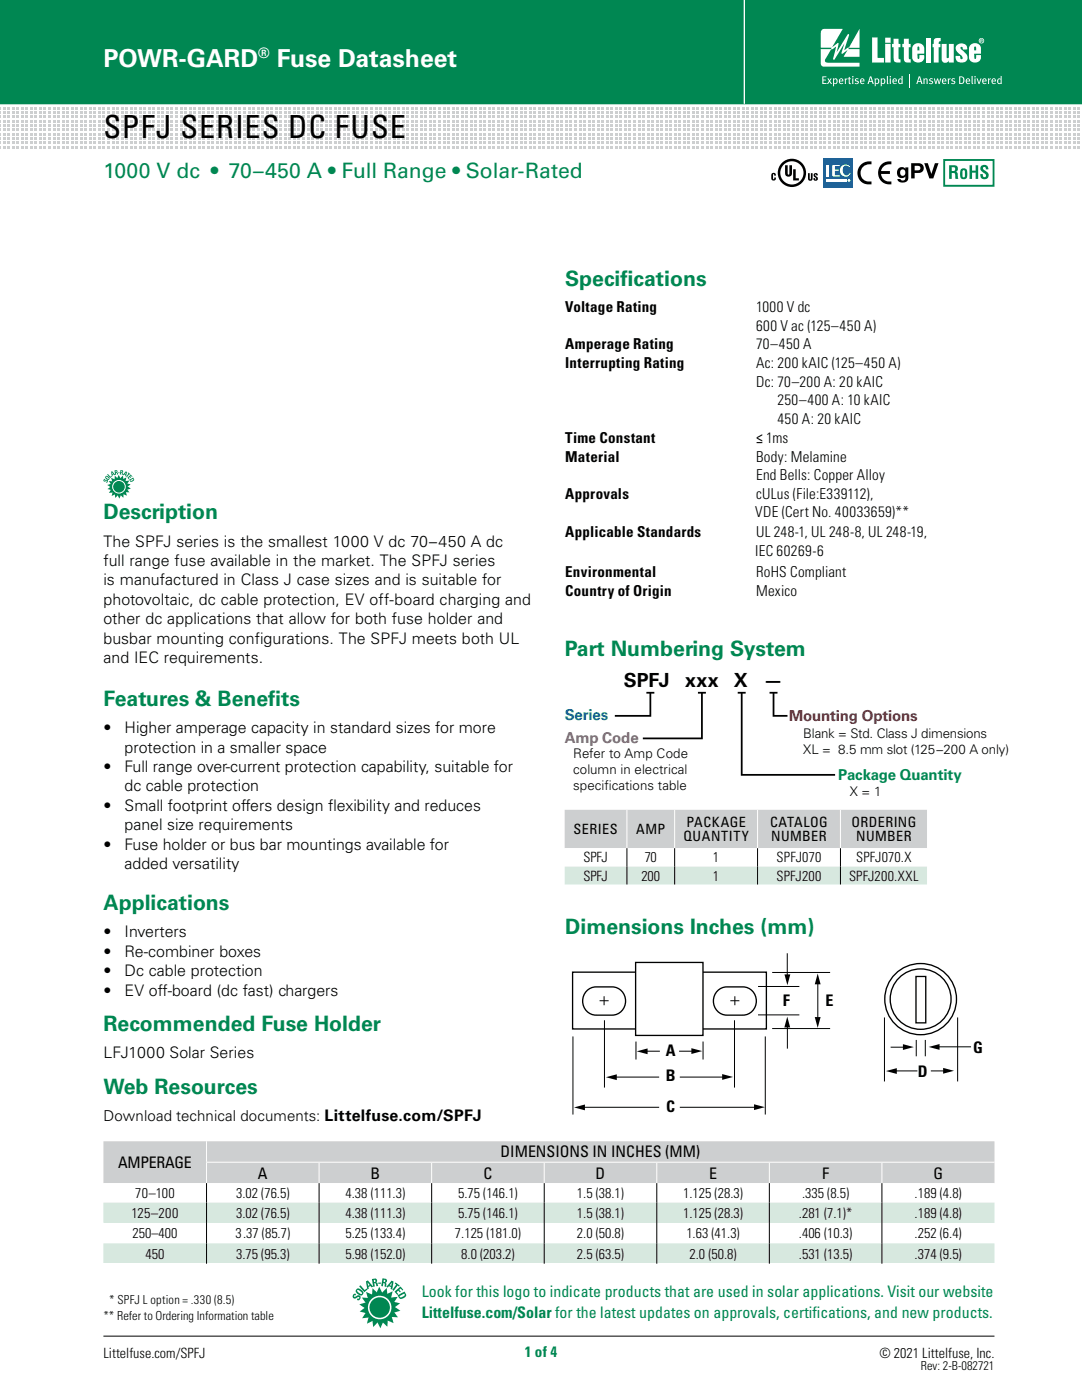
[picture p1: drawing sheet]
<svg xmlns="http://www.w3.org/2000/svg" width="216mm" height="279mm" viewBox="0 0 216 279" stroke-linecap="round" stroke-linejoin="round" font-family="sans-serif">
<defs><g id="words">
<text font-size="6.3" x="20.6" y="27.5">SPFJ SERIES DC FUSE</text>
<g font-size="4.9" fill="#fff">
<text x="20.6" y="13.3">POWR-GARD</text>
<text x="55.2" y="13.3">Fuse Datasheet</text>
</g>
<g font-size="4.2" fill="#008752">
<text x="20.6" y="35.6">1000 V dc • 70–450 A • Full Range • Solar-Rated</text>
<text x="112.8" y="57">Specif</text>
<text x="123.8" y="57">ications</text>
<text x="20.6" y="103.6">Description</text>
<text x="112.7" y="130.8">Part Numbering System</text>
<text x="20.6" y="140.8">Features &amp; Benef</text>
<text x="53.5" y="140.8">its</text>
<text x="20.6" y="181.6">Applications</text>
<text x="112.8" y="186.4">Dimensions Inches (mm)</text>
<text x="20.6" y="205.7">Recommended Fuse Holder</text>
<text x="20.6" y="218.3">Web Resources</text>
</g>
<g font-size="3.9">
<text x="124.5" y="137.1">SPFJ</text>
<text x="136.7" y="137.1">xxx</text>
<text x="146.4" y="137.1">X</text>
<text x="152.3" y="137.1">—</text>
</g>
<g font-size="3.2">
<text x="20.6" y="109.1">The SPFJ series is the smallest 1000 V dc 70–450 A dc</text>
<text x="20.6" y="113">full range fuse available in the market. The SPFJ series</text>
<text x="20.6" y="116.8">is manufactured in Class J case sizes and is suitable for</text>
<text x="20.6" y="120.7">photovoltaic, dc cable protection, EV off-board charging and</text>
<text x="20.6" y="124.6">other dc applications that allow for both fuse holder and</text>
<text x="20.6" y="128.5">busbar mounting configurations. The SPFJ meets both UL</text>
<text x="20.6" y="132.4">and IEC requirements.</text>
<text x="20.6" y="146.3">•</text>
<text x="24.9" y="146.3">Higher amperage capacity in standard sizes for more</text>
<text x="20.6" y="154.1">•</text>
<text x="24.9" y="150.2">protection in a smaller space</text>
<text x="24.9" y="154.1">Full range over-current protection capability, suitable for</text>
<text x="20.6" y="161.8">•</text>
<text x="24.9" y="157.9">dc cable protection</text>
<text x="24.9" y="161.8">Small footprint offers design f</text>
<text x="65.5" y="161.8">lexibility and reduces</text>
<text x="24.9" y="165.7">panel size requirements</text>
<text x="20.6" y="169.6">•</text>
<text x="24.9" y="169.6">Fuse holder or bus bar mountings available for</text>
<text x="24.9" y="173.5">added versatility</text>
<text x="20.6" y="187">•</text>
<text x="20.6" y="190.9">•</text>
<text x="24.9" y="187">Inverters</text>
<text x="24.9" y="190.9">Re-combiner boxes</text>
<text x="20.6" y="194.8">•</text>
<text x="24.9" y="194.8">Dc cable protection</text>
<text x="20.6" y="198.7">•</text>
<text x="24.9" y="198.7">EV off-board (dc fast) chargers</text>
<text x="156.2" y="200.8">F</text>
<text x="164.7" y="200.8">E</text>
<text x="20.6" y="211.2">LFJ1000 Solar Series</text>
<text x="132.9" y="210.8">A</text>
<text x="132.9" y="215.8">B</text>
<text x="183.2" y="214.9">D</text>
<text x="194.2" y="210.1">G</text>
<text x="133" y="222">C</text>
<text x="23.6" y="233.1">AMPERAGE</text>
<text x="99.9" y="231">DIMENSIONS IN INCHES (MM)</text>
<text x="51.5" y="235.2">A</text>
<text x="73.9" y="235.2">B</text>
<text x="96.5" y="235.2">C</text>
<text x="118.9" y="235.2">D</text>
<text x="141.5" y="235.2">E</text>
<text x="164" y="235.2">F</text>
<text x="186.2" y="235.2">G</text>
</g>
<g font-size="3.2" fill="#008752">
<text x="84.2" y="258.9">Look for this logo to indicate products that are used in solar applications. Visit our website</text>
<text x="84.2" y="263.1">Littelfuse.com/Solar for the latest updates on approvals, certif</text>
<text x="162.1" y="263.1">ications, and new products.</text>
</g>
<g font-size="3">
<text x="112.8" y="62.3">Voltage Rating</text>
<text x="150.9" y="62.3">1000 V dc</text>
<text x="112.8" y="69.7">Amperage Rating</text>
<text x="150.9" y="66">600 V ac (125–450 A)</text>
<text x="150.9" y="69.7">70–450 A</text>
<text x="112.8" y="73.4">Interrupting Rating</text>
<text x="150.9" y="73.4">Ac: 200 kAIC (125–450 A)</text>
<text x="150.9" y="77.1">Dc: 70–200 A: 20 kAIC</text>
<text x="155.1" y="80.9">250–400 A: 10 kAIC</text>
<text x="112.8" y="88.4">Time Constant</text>
<text x="150.9" y="88.4">≤ 1ms</text>
<text x="155.1" y="84.6">450 A: 20 kAIC</text>
<text x="112.8" y="92.1">Material</text>
<text x="150.9" y="95.8">End Bells: Copper Alloy</text>
<text x="150.9" y="92.1">Body: Melamine</text>
<text x="112.8" y="99.5">Approvals</text>
<text x="150.9" y="99.5">cULus (File:E339112),</text>
<text x="112.8" y="107.1">Applicable Standards</text>
<text x="150.7" y="103.3">VDE (Cert No. 40033659)**</text>
<text x="150.9" y="107.1">UL 248-1, UL 248-8, UL 248-19,</text>
<text x="150.7" y="111">IEC 60269-6</text>
<text x="112.8" y="115.2">Environmental</text>
<text x="112.8" y="118.9">Country of Origin</text>
<text x="150.9" y="115.2">RoHS Compliant</text>
<text x="150.9" y="118.9">Mexico</text>
<text x="20.6" y="223.7">Download technical documents: Littelfuse.com/SPFJ</text>
</g>
<text font-size="3" fill="#1559a0" x="112.7" y="143.8">Series</text>
<text font-size="3" fill="#c4161c" x="157.5" y="143.9">Mounting Options</text>
<text font-size="3" fill="#763d97" x="112.7" y="148.2">Amp Code</text>
<g font-size="3" fill="#008752">
<text x="167.3" y="155.6">Package Quantity</text>
<text x="104.7" y="270.8">1 of 4</text>
</g>
<text font-size="2.9" fill="#fff" x="51.5" y="11.7">®</text>
<g font-size="2.8">
<text x="114.5" y="166.5">SERIES</text>
<text x="126.9" y="166.5">AMP</text>
<text x="136.4" y="167.9">QUANTITY</text>
<text x="137" y="165">PACKAGE</text>
<text x="153.7" y="165">CATALOG</text>
<text x="153.9" y="167.9">NUMBER</text>
<text x="169.9" y="165">ORDERING</text>
<text x="170.9" y="167.9">NUMBER</text>
<text x="116.5" y="172.1">SPFJ</text>
<text x="128.6" y="172.1">70</text>
<text x="142.3" y="172.1">1</text>
<text x="155" y="172.1">SPFJ070</text>
<text x="170.8" y="172.1">SPFJ070.X</text>
<text x="116.5" y="175.8">SPFJ</text>
<text x="128" y="175.8">200</text>
<text x="142.3" y="175.8">1</text>
<text x="154.9" y="175.8">SPFJ200</text>
<text x="169.4" y="175.8">SPFJ200.XXL</text>
<text x="27" y="239.1">70–100</text>
<text x="47.1" y="239.1">3.02 (76.5)</text>
<text x="69" y="239.1">4.38 (111.3)</text>
<text x="91.4" y="239.1">5.75 (146.1)</text>
<text x="115.1" y="239.1">1.5 (38.1)</text>
<text x="136.3" y="239.1">1.125 (28.3)</text>
<text x="160" y="239.1">.335 (8.5)</text>
<text x="182.5" y="239.1">.189 (4.8)</text>
<text x="26.3" y="243.1">125–200</text>
<text x="47.1" y="243.1">3.02 (76.5)</text>
<text x="69" y="243.1">4.38 (111.3)</text>
<text x="91.4" y="243.1">5.75 (146.1)</text>
<text x="115.1" y="243.1">1.5 (38.1)</text>
<text x="136.3" y="243.1">1.125 (28.3)</text>
<text x="159.4" y="243.1">.281 (7.1)*</text>
<text x="182.5" y="243.1">.189 (4.8)</text>
<text x="26.5" y="247.1">250–400</text>
<text x="29" y="251.2">450</text>
<text x="47" y="247.1">3.37 (85.7)</text>
<text x="47.1" y="251.2">3.75 (95.3)</text>
<text x="69" y="247.1">5.25 (133.4)</text>
<text x="69" y="251.2">5.98 (152.0)</text>
<text x="90.8" y="247.1">7.125 (181.0)</text>
<text x="92" y="251.2">8.0 (203.2)</text>
<text x="115.1" y="247.1">2.0 (50.8)</text>
<text x="115.1" y="251.2">2.5 (63.5)</text>
<text x="137" y="247.1">1.63 (41.3)</text>
<text x="137.6" y="251.2">2.0 (50.8)</text>
<text x="159.4" y="247.1">.406 (10.3)</text>
<text x="159.4" y="251.2">.531 (13.5)</text>
<text x="182.5" y="247.1">.252 (6.4)</text>
<text x="182.5" y="251.2">.374 (9.5)</text>
<text x="20.6" y="271">Littelfuse.com/SPFJ</text>
<text x="175.5" y="271">© 2021 Littelfuse, Inc.</text>
</g>
<g font-size="2.6">
<text x="160.3" y="147.3">Blank = Std. Class J dimensions</text>
<text x="114.4" y="151.2">Refer to Amp Code</text>
<text x="114.4" y="154.4">column in electrical</text>
<text x="160.3" y="150.4">XL = 8.5 mm slot (125−200 A only)</text>
<text x="114.4" y="157.6">specifications table</text>
<text x="169.6" y="158.9">X = 1</text>
</g>
<g font-size="2.5">
<text x="20.6" y="263.4">** Refer to Ordering Information table</text>
<text x="21.8" y="260.2">* SPFJ L option = .330 (8.5)</text>
<text x="183.8" y="273.4">Rev: 2-B-082721</text>
</g>
</g></defs>
<path d="M-.1 -.1h216v20.7h-216z" fill="#008752" stroke="#008752" stroke-width=".35"/>
<path d="M148.5 -.1v20.8" fill="none" stroke="#fff" stroke-width=".26"/>
<g fill="#cdcfd0">
<path d="M-.1 21.4h.3v.5h-.3z"/>
<path d="M-.1 22.2h.3v.6h-.3z"/>
<path d="M-.1 23.1h.3v.5h-.3z"/>
<path d="M-.1 23.9h.3v.6h-.3z"/>
<path d="M-.1 24.8h.3v.5h-.3z"/>
<path d="M-.1 25.7h.3v.5h-.3z"/>
<path d="M-.1 26.5h.3v.5h-.3z"/>
<path d="M-.1 27.4h.3v.5h-.3z"/>
<path d="M-.1 28.2h.3v.6h-.3z"/>
<path d="M-.1 29.1h.3v.5h-.3z"/>
<path d="M.6 21.4h.5v.5h-.5z"/>
<path d="M.6 22.2h.5v.6h-.5z"/>
<path d="M.6 23.1h.5v.5h-.5z"/>
<path d="M.6 23.9h.5v.6h-.5z"/>
<path d="M.6 24.8h.5v.5h-.5z"/>
<path d="M.6 25.7h.5v.5h-.5z"/>
<path d="M.6 26.5h.5v.5h-.5z"/>
<path d="M.6 27.4h.5v.5h-.5z"/>
<path d="M.6 28.2h.5v.6h-.5z"/>
<path d="M.6 29.1h.5v.5h-.5z"/>
<path d="M1.5 21.4h.5v.5h-.5z"/>
<path d="M1.5 22.2h.5v.6h-.5z"/>
<path d="M1.5 23.1h.5v.5h-.5z"/>
<path d="M1.5 23.9h.5v.6h-.5z"/>
<path d="M1.5 24.8h.5v.5h-.5z"/>
<path d="M1.5 25.7h.5v.5h-.5z"/>
<path d="M1.5 26.5h.5v.5h-.5z"/>
<path d="M1.5 27.4h.5v.5h-.5z"/>
<path d="M1.5 28.2h.5v.6h-.5z"/>
<path d="M1.5 29.1h.5v.5h-.5z"/>
<path d="M2.4 21.4h.5v.5h-.5z"/>
<path d="M2.4 22.2h.5v.6h-.5z"/>
<path d="M2.4 23.1h.5v.5h-.5z"/>
<path d="M2.4 23.9h.5v.6h-.5z"/>
<path d="M2.4 24.8h.5v.5h-.5z"/>
<path d="M2.4 25.7h.5v.5h-.5z"/>
<path d="M2.4 26.5h.5v.5h-.5z"/>
<path d="M2.4 27.4h.5v.5h-.5z"/>
<path d="M2.4 28.2h.5v.6h-.5z"/>
<path d="M2.4 29.1h.5v.5h-.5z"/>
<path d="M3.3 21.4h.5v.5h-.5z"/>
<path d="M3.3 22.2h.5v.6h-.5z"/>
<path d="M3.3 23.1h.5v.5h-.5z"/>
<path d="M3.3 23.9h.5v.6h-.5z"/>
<path d="M3.3 24.8h.5v.5h-.5z"/>
<path d="M3.3 25.7h.5v.5h-.5z"/>
<path d="M3.3 26.5h.5v.5h-.5z"/>
<path d="M3.3 27.4h.5v.5h-.5z"/>
<path d="M3.3 28.2h.5v.6h-.5z"/>
<path d="M3.3 29.1h.5v.5h-.5z"/>
<path d="M4.2 21.4h.5v.5h-.5z"/>
<path d="M4.2 22.2h.5v.6h-.5z"/>
<path d="M4.2 23.1h.5v.5h-.5z"/>
<path d="M4.2 23.9h.5v.6h-.5z"/>
<path d="M4.2 24.8h.5v.5h-.5z"/>
<path d="M4.2 25.7h.5v.5h-.5z"/>
<path d="M4.2 26.5h.5v.5h-.5z"/>
<path d="M4.2 27.4h.5v.5h-.5z"/>
<path d="M4.2 28.2h.5v.6h-.5z"/>
<path d="M4.2 29.1h.5v.5h-.5z"/>
<path d="M5.1 21.4h.5v.5h-.5z"/>
<path d="M5.1 22.2h.5v.6h-.5z"/>
<path d="M5.1 23.1h.5v.5h-.5z"/>
<path d="M5.1 23.9h.5v.6h-.5z"/>
<path d="M5.1 24.8h.5v.5h-.5z"/>
<path d="M5.1 25.7h.5v.5h-.5z"/>
<path d="M5.1 26.5h.5v.5h-.5z"/>
<path d="M5.1 27.4h.5v.5h-.5z"/>
<path d="M5.1 28.2h.5v.6h-.5z"/>
<path d="M5.1 29.1h.5v.5h-.5z"/>
<path d="M6 21.4h.5v.5h-.5z"/>
<path d="M6 22.2h.5v.6h-.5z"/>
<path d="M6 23.1h.5v.5h-.5z"/>
<path d="M6 23.9h.5v.6h-.5z"/>
<path d="M6 24.8h.5v.5h-.5z"/>
<path d="M6 25.7h.5v.5h-.5z"/>
<path d="M6 26.5h.5v.5h-.5z"/>
<path d="M6 27.4h.5v.5h-.5z"/>
<path d="M6 28.2h.5v.6h-.5z"/>
<path d="M6 29.1h.5v.5h-.5z"/>
<path d="M6.9 21.4h.5v.5h-.5z"/>
<path d="M6.9 22.2h.5v.6h-.5z"/>
<path d="M6.9 23.1h.5v.5h-.5z"/>
<path d="M6.9 23.9h.5v.6h-.5z"/>
<path d="M6.9 24.8h.5v.5h-.5z"/>
<path d="M6.9 25.7h.5v.5h-.5z"/>
<path d="M6.9 26.5h.5v.5h-.5z"/>
<path d="M6.9 27.4h.5v.5h-.5z"/>
<path d="M6.9 28.2h.5v.6h-.5z"/>
<path d="M6.9 29.1h.5v.5h-.5z"/>
<path d="M7.8 21.4h.5v.5h-.5z"/>
<path d="M7.8 22.2h.5v.6h-.5z"/>
<path d="M7.8 23.1h.5v.5h-.5z"/>
<path d="M7.8 23.9h.5v.6h-.5z"/>
<path d="M7.8 24.8h.5v.5h-.5z"/>
<path d="M7.8 25.7h.5v.5h-.5z"/>
<path d="M7.8 26.5h.5v.5h-.5z"/>
<path d="M7.8 27.4h.5v.5h-.5z"/>
<path d="M7.8 28.2h.5v.6h-.5z"/>
<path d="M7.8 29.1h.5v.5h-.5z"/>
<path d="M8.7 21.4h.5v.5h-.5z"/>
<path d="M8.7 22.2h.5v.6h-.5z"/>
<path d="M8.7 23.1h.5v.5h-.5z"/>
<path d="M8.7 23.9h.5v.6h-.5z"/>
<path d="M8.7 24.8h.5v.5h-.5z"/>
<path d="M8.7 25.7h.5v.5h-.5z"/>
<path d="M8.7 26.5h.5v.5h-.5z"/>
<path d="M8.7 27.4h.5v.5h-.5z"/>
<path d="M8.7 28.2h.5v.6h-.5z"/>
<path d="M8.7 29.1h.5v.5h-.5z"/>
<path d="M9.6 21.4h.5v.5h-.5z"/>
<path d="M9.6 22.2h.5v.6h-.5z"/>
<path d="M9.6 23.1h.5v.5h-.5z"/>
<path d="M9.6 23.9h.5v.6h-.5z"/>
<path d="M9.6 24.8h.5v.5h-.5z"/>
<path d="M9.6 25.7h.5v.5h-.5z"/>
<path d="M9.6 26.5h.5v.5h-.5z"/>
<path d="M9.6 27.4h.5v.5h-.5z"/>
<path d="M9.6 28.2h.5v.6h-.5z"/>
<path d="M9.6 29.1h.5v.5h-.5z"/>
<path d="M10.5 21.4h.6v.5h-.6z"/>
<path d="M10.5 22.2h.6v.6h-.6z"/>
<path d="M10.5 23.1h.6v.5h-.6z"/>
<path d="M10.5 23.9h.6v.6h-.6z"/>
<path d="M10.5 24.8h.6v.5h-.6z"/>
<path d="M10.5 25.7h.6v.5h-.6z"/>
<path d="M10.5 26.5h.6v.5h-.6z"/>
<path d="M10.5 27.4h.6v.5h-.6z"/>
<path d="M10.5 28.2h.6v.6h-.6z"/>
<path d="M10.5 29.1h.6v.5h-.6z"/>
<path d="M11.4 21.4h.6v.5h-.6z"/>
<path d="M11.4 22.2h.6v.6h-.6z"/>
<path d="M11.4 23.1h.6v.5h-.6z"/>
<path d="M11.4 23.9h.6v.6h-.6z"/>
<path d="M11.4 24.8h.6v.5h-.6z"/>
<path d="M11.4 25.7h.6v.5h-.6z"/>
<path d="M11.4 26.5h.6v.5h-.6z"/>
<path d="M11.4 27.4h.6v.5h-.6z"/>
<path d="M11.4 28.2h.6v.6h-.6z"/>
<path d="M11.4 29.1h.6v.5h-.6z"/>
<path d="M12.3 21.4h.6v.5h-.6z"/>
<path d="M12.3 22.2h.6v.6h-.6z"/>
<path d="M12.3 23.1h.6v.5h-.6z"/>
<path d="M12.3 23.9h.6v.6h-.6z"/>
<path d="M12.3 24.8h.6v.5h-.6z"/>
<path d="M12.3 25.7h.6v.5h-.6z"/>
<path d="M12.3 26.5h.6v.5h-.6z"/>
<path d="M12.3 27.4h.6v.5h-.6z"/>
<path d="M12.3 28.2h.6v.6h-.6z"/>
<path d="M12.3 29.1h.6v.5h-.6z"/>
<path d="M13.2 21.4h.6v.5h-.6z"/>
<path d="M13.2 22.2h.6v.6h-.6z"/>
<path d="M13.2 23.1h.6v.5h-.6z"/>
<path d="M13.2 23.9h.6v.6h-.6z"/>
<path d="M13.2 24.8h.6v.5h-.6z"/>
<path d="M13.2 25.7h.6v.5h-.6z"/>
<path d="M13.2 26.5h.6v.5h-.6z"/>
<path d="M13.2 27.4h.6v.5h-.6z"/>
<path d="M13.2 28.2h.6v.6h-.6z"/>
<path d="M13.2 29.1h.6v.5h-.6z"/>
<path d="M14.1 21.4h.6v.5h-.6z"/>
<path d="M14.1 22.2h.6v.6h-.6z"/>
<path d="M14.1 23.1h.6v.5h-.6z"/>
<path d="M14.1 23.9h.6v.6h-.6z"/>
<path d="M14.1 24.8h.6v.5h-.6z"/>
<path d="M14.1 25.7h.6v.5h-.6z"/>
<path d="M14.1 26.5h.6v.5h-.6z"/>
<path d="M14.1 27.4h.6v.5h-.6z"/>
<path d="M14.1 28.2h.6v.6h-.6z"/>
<path d="M14.1 29.1h.6v.5h-.6z"/>
<path d="M15 21.4h.6v.5h-.6z"/>
<path d="M15 22.2h.6v.6h-.6z"/>
<path d="M15 23.1h.6v.5h-.6z"/>
<path d="M15 23.9h.6v.6h-.6z"/>
<path d="M15 24.8h.6v.5h-.6z"/>
<path d="M15 25.7h.6v.5h-.6z"/>
<path d="M15 26.5h.6v.5h-.6z"/>
<path d="M15 27.4h.6v.5h-.6z"/>
<path d="M15 28.2h.6v.6h-.6z"/>
<path d="M15 29.1h.6v.5h-.6z"/>
<path d="M15.9 21.4h.6v.5h-.6z"/>
<path d="M15.9 22.2h.6v.6h-.6z"/>
<path d="M15.9 23.1h.6v.5h-.6z"/>
<path d="M15.9 23.9h.6v.6h-.6z"/>
<path d="M15.9 24.8h.6v.5h-.6z"/>
<path d="M15.9 25.7h.6v.5h-.6z"/>
<path d="M15.9 26.5h.6v.5h-.6z"/>
<path d="M15.9 27.4h.6v.5h-.6z"/>
<path d="M15.9 28.2h.6v.6h-.6z"/>
<path d="M15.9 29.1h.6v.5h-.6z"/>
<path d="M16.9 21.4h.5v.5h-.5z"/>
<path d="M16.9 22.2h.5v.6h-.5z"/>
<path d="M16.9 23.1h.5v.5h-.5z"/>
<path d="M16.9 23.9h.5v.6h-.5z"/>
<path d="M16.9 24.8h.5v.5h-.5z"/>
<path d="M16.9 25.7h.5v.5h-.5z"/>
<path d="M16.9 26.5h.5v.5h-.5z"/>
<path d="M16.9 27.4h.5v.5h-.5z"/>
<path d="M16.9 28.2h.5v.6h-.5z"/>
<path d="M16.9 29.1h.5v.5h-.5z"/>
<path d="M17.8 21.4h.5v.5h-.5z"/>
<path d="M17.8 22.2h.5v.6h-.5z"/>
<path d="M17.8 23.1h.5v.5h-.5z"/>
<path d="M17.8 23.9h.5v.6h-.5z"/>
<path d="M17.8 24.8h.5v.5h-.5z"/>
<path d="M17.8 25.7h.5v.5h-.5z"/>
<path d="M17.8 26.5h.5v.5h-.5z"/>
<path d="M17.8 27.4h.5v.5h-.5z"/>
<path d="M17.8 28.2h.5v.6h-.5z"/>
<path d="M17.8 29.1h.5v.5h-.5z"/>
<path d="M18.7 21.4h.5v.5h-.5z"/>
<path d="M18.7 22.2h.5v.6h-.5z"/>
<path d="M18.7 23.1h.5v.5h-.5z"/>
<path d="M18.7 23.9h.5v.6h-.5z"/>
<path d="M18.7 24.8h.5v.5h-.5z"/>
<path d="M18.7 25.7h.5v.5h-.5z"/>
<path d="M18.7 26.5h.5v.5h-.5z"/>
<path d="M18.7 27.4h.5v.5h-.5z"/>
<path d="M18.7 28.2h.5v.6h-.5z"/>
<path d="M18.7 29.1h.5v.5h-.5z"/>
<path d="M19.6 21.4h.5v.5h-.5z"/>
<path d="M19.6 22.2h.5v.6h-.5z"/>
<path d="M19.6 23.1h.5v.5h-.5z"/>
<path d="M19.6 23.9h.5v.6h-.5z"/>
<path d="M19.6 24.8h.5v.5h-.5z"/>
<path d="M19.6 25.7h.5v.5h-.5z"/>
<path d="M19.6 26.5h.5v.5h-.5z"/>
<path d="M19.6 27.4h.5v.5h-.5z"/>
<path d="M19.6 28.2h.5v.6h-.5z"/>
<path d="M19.6 29.1h.5v.5h-.5z"/>
<path d="M20.5 21.4h.5v.5h-.5z"/>
<path d="M20.5 22.2h.5v.6h-.5z"/>
<path d="M20.5 23.1h.5v.5h-.5z"/>
<path d="M20.5 23.9h.5v.6h-.5z"/>
<path d="M20.5 24.8h.5v.5h-.5z"/>
<path d="M20.5 25.7h.5v.5h-.5z"/>
<path d="M20.5 26.5h.5v.5h-.5z"/>
<path d="M20.5 27.4h.5v.5h-.5z"/>
<path d="M20.5 28.2h.5v.6h-.5z"/>
<path d="M20.5 29.1h.5v.5h-.5z"/>
<path d="M21.4 21.4h.5v.5h-.5z"/>
<path d="M21.4 22.2h.5v.6h-.5z"/>
<path d="M21.4 23.1h.5v.5h-.5z"/>
<path d="M21.4 23.9h.5v.6h-.5z"/>
<path d="M21.4 24.8h.5v.5h-.5z"/>
<path d="M21.4 25.7h.5v.5h-.5z"/>
<path d="M21.4 26.5h.5v.5h-.5z"/>
<path d="M21.4 27.4h.5v.5h-.5z"/>
<path d="M21.4 28.2h.5v.6h-.5z"/>
<path d="M21.4 29.1h.5v.5h-.5z"/>
<path d="M22.3 21.4h.5v.5h-.5z"/>
<path d="M22.3 22.2h.5v.6h-.5z"/>
<path d="M22.3 23.1h.5v.5h-.5z"/>
<path d="M22.3 23.9h.5v.6h-.5z"/>
<path d="M22.3 24.8h.5v.5h-.5z"/>
<path d="M22.3 25.7h.5v.5h-.5z"/>
<path d="M22.3 26.5h.5v.5h-.5z"/>
<path d="M22.3 27.4h.5v.5h-.5z"/>
<path d="M22.3 28.2h.5v.6h-.5z"/>
<path d="M22.3 29.1h.5v.5h-.5z"/>
<path d="M23.2 21.4h.5v.5h-.5z"/>
<path d="M23.2 22.2h.5v.6h-.5z"/>
<path d="M23.2 23.1h.5v.5h-.5z"/>
<path d="M23.2 23.9h.5v.6h-.5z"/>
<path d="M23.2 24.8h.5v.5h-.5z"/>
<path d="M23.2 25.7h.5v.5h-.5z"/>
<path d="M23.2 26.5h.5v.5h-.5z"/>
<path d="M23.2 27.4h.5v.5h-.5z"/>
<path d="M23.2 28.2h.5v.6h-.5z"/>
<path d="M23.2 29.1h.5v.5h-.5z"/>
<path d="M24.1 21.4h.5v.5h-.5z"/>
<path d="M24.1 22.2h.5v.6h-.5z"/>
<path d="M24.1 23.1h.5v.5h-.5z"/>
<path d="M24.1 23.9h.5v.6h-.5z"/>
<path d="M24.1 24.8h.5v.5h-.5z"/>
<path d="M24.1 25.7h.5v.5h-.5z"/>
<path d="M24.1 26.5h.5v.5h-.5z"/>
<path d="M24.1 27.4h.5v.5h-.5z"/>
<path d="M24.1 28.2h.5v.6h-.5z"/>
<path d="M24.1 29.1h.5v.5h-.5z"/>
<path d="M25 21.4h.5v.5h-.5z"/>
<path d="M25 22.2h.5v.6h-.5z"/>
<path d="M25 23.1h.5v.5h-.5z"/>
<path d="M25 23.9h.5v.6h-.5z"/>
<path d="M25 24.8h.5v.5h-.5z"/>
<path d="M25 25.7h.5v.5h-.5z"/>
<path d="M25 26.5h.5v.5h-.5z"/>
<path d="M25 27.4h.5v.5h-.5z"/>
<path d="M25 28.2h.5v.6h-.5z"/>
<path d="M25 29.1h.5v.5h-.5z"/>
<path d="M25.9 21.4h.5v.5h-.5z"/>
<path d="M25.9 22.2h.5v.6h-.5z"/>
<path d="M25.9 23.1h.5v.5h-.5z"/>
<path d="M25.9 23.9h.5v.6h-.5z"/>
<path d="M25.9 24.8h.5v.5h-.5z"/>
<path d="M25.9 25.7h.5v.5h-.5z"/>
<path d="M25.9 26.5h.5v.5h-.5z"/>
<path d="M25.9 27.4h.5v.5h-.5z"/>
<path d="M25.9 28.2h.5v.6h-.5z"/>
<path d="M25.9 29.1h.5v.5h-.5z"/>
<path d="M26.8 21.4h.5v.5h-.5z"/>
<path d="M26.8 22.2h.5v.6h-.5z"/>
<path d="M26.8 23.1h.5v.5h-.5z"/>
<path d="M26.8 23.9h.5v.6h-.5z"/>
<path d="M26.8 24.8h.5v.5h-.5z"/>
<path d="M26.8 25.7h.5v.5h-.5z"/>
<path d="M26.8 26.5h.5v.5h-.5z"/>
<path d="M26.8 27.4h.5v.5h-.5z"/>
<path d="M26.8 28.2h.5v.6h-.5z"/>
<path d="M26.8 29.1h.5v.5h-.5z"/>
<path d="M27.7 21.4h.5v.5h-.5z"/>
<path d="M27.7 22.2h.5v.6h-.5z"/>
<path d="M27.7 23.1h.5v.5h-.5z"/>
<path d="M27.7 23.9h.5v.6h-.5z"/>
<path d="M27.7 24.8h.5v.5h-.5z"/>
<path d="M27.7 25.7h.5v.5h-.5z"/>
<path d="M27.7 26.5h.5v.5h-.5z"/>
<path d="M27.7 27.4h.5v.5h-.5z"/>
<path d="M27.7 28.2h.5v.6h-.5z"/>
<path d="M27.7 29.1h.5v.5h-.5z"/>
<path d="M28.6 21.4h.6v.5h-.6z"/>
<path d="M28.6 22.2h.6v.6h-.6z"/>
<path d="M28.6 23.1h.6v.5h-.6z"/>
<path d="M28.6 23.9h.6v.6h-.6z"/>
<path d="M28.6 24.8h.6v.5h-.6z"/>
<path d="M28.6 25.7h.6v.5h-.6z"/>
<path d="M28.6 26.5h.6v.5h-.6z"/>
<path d="M28.6 27.4h.6v.5h-.6z"/>
<path d="M28.6 28.2h.6v.6h-.6z"/>
<path d="M28.6 29.1h.6v.5h-.6z"/>
<path d="M29.5 21.4h.6v.5h-.6z"/>
<path d="M29.5 22.2h.6v.6h-.6z"/>
<path d="M29.5 23.1h.6v.5h-.6z"/>
<path d="M29.5 23.9h.6v.6h-.6z"/>
<path d="M29.5 24.8h.6v.5h-.6z"/>
<path d="M29.5 25.7h.6v.5h-.6z"/>
<path d="M29.5 26.5h.6v.5h-.6z"/>
<path d="M29.5 27.4h.6v.5h-.6z"/>
<path d="M29.5 28.2h.6v.6h-.6z"/>
<path d="M29.5 29.1h.6v.5h-.6z"/>
<path d="M30.4 21.4h.6v.5h-.6z"/>
<path d="M30.4 22.2h.6v.6h-.6z"/>
<path d="M30.4 23.1h.6v.5h-.6z"/>
<path d="M30.4 23.9h.6v.6h-.6z"/>
<path d="M30.4 24.8h.6v.5h-.6z"/>
<path d="M30.4 25.7h.6v.5h-.6z"/>
<path d="M30.4 26.5h.6v.5h-.6z"/>
<path d="M30.4 27.4h.6v.5h-.6z"/>
<path d="M30.4 28.2h.6v.6h-.6z"/>
<path d="M30.4 29.1h.6v.5h-.6z"/>
<path d="M31.3 21.4h.6v.5h-.6z"/>
<path d="M31.3 22.2h.6v.6h-.6z"/>
<path d="M31.3 23.1h.6v.5h-.6z"/>
<path d="M31.3 23.9h.6v.6h-.6z"/>
<path d="M31.3 24.8h.6v.5h-.6z"/>
<path d="M31.3 25.7h.6v.5h-.6z"/>
<path d="M31.3 26.5h.6v.5h-.6z"/>
<path d="M31.3 27.4h.6v.5h-.6z"/>
<path d="M31.3 28.2h.6v.6h-.6z"/>
<path d="M31.3 29.1h.6v.5h-.6z"/>
<path d="M32.2 21.4h.6v.5h-.6z"/>
<path d="M32.2 22.2h.6v.6h-.6z"/>
<path d="M32.2 23.1h.6v.5h-.6z"/>
<path d="M32.2 23.9h.6v.6h-.6z"/>
<path d="M32.2 24.8h.6v.5h-.6z"/>
<path d="M32.2 25.7h.6v.5h-.6z"/>
<path d="M32.2 26.5h.6v.5h-.6z"/>
<path d="M32.2 27.4h.6v.5h-.6z"/>
<path d="M32.2 28.2h.6v.6h-.6z"/>
<path d="M32.2 29.1h.6v.5h-.6z"/>
<path d="M33.1 21.4h.6v.5h-.6z"/>
<path d="M33.1 22.2h.6v.6h-.6z"/>
<path d="M33.1 23.1h.6v.5h-.6z"/>
<path d="M33.1 23.9h.6v.6h-.6z"/>
<path d="M33.1 24.8h.6v.5h-.6z"/>
<path d="M33.1 25.7h.6v.5h-.6z"/>
<path d="M33.1 26.5h.6v.5h-.6z"/>
<path d="M33.1 27.4h.6v.5h-.6z"/>
<path d="M33.1 28.2h.6v.6h-.6z"/>
<path d="M33.1 29.1h.6v.5h-.6z"/>
<path d="M34 21.4h.6v.5h-.6z"/>
<path d="M34 22.2h.6v.6h-.6z"/>
<path d="M34 23.1h.6v.5h-.6z"/>
<path d="M34 23.9h.6v.6h-.6z"/>
<path d="M34 24.8h.6v.5h-.6z"/>
<path d="M34 25.7h.6v.5h-.6z"/>
<path d="M34 26.5h.6v.5h-.6z"/>
<path d="M34 27.4h.6v.5h-.6z"/>
<path d="M34 28.2h.6v.6h-.6z"/>
<path d="M34 29.1h.6v.5h-.6z"/>
<path d="M35 21.4h.5v.5h-.5z"/>
<path d="M35 22.2h.5v.6h-.5z"/>
<path d="M35 23.1h.5v.5h-.5z"/>
<path d="M35 23.9h.5v.6h-.5z"/>
<path d="M35 24.8h.5v.5h-.5z"/>
<path d="M35 25.7h.5v.5h-.5z"/>
<path d="M35 26.5h.5v.5h-.5z"/>
<path d="M35 27.4h.5v.5h-.5z"/>
<path d="M35 28.2h.5v.6h-.5z"/>
<path d="M35 29.1h.5v.5h-.5z"/>
<path d="M35.9 21.4h.5v.5h-.5z"/>
<path d="M35.9 22.2h.5v.6h-.5z"/>
<path d="M35.9 23.1h.5v.5h-.5z"/>
<path d="M35.9 23.9h.5v.6h-.5z"/>
<path d="M35.9 24.8h.5v.5h-.5z"/>
<path d="M35.9 25.7h.5v.5h-.5z"/>
<path d="M35.9 26.5h.5v.5h-.5z"/>
<path d="M35.9 27.4h.5v.5h-.5z"/>
<path d="M35.9 28.2h.5v.6h-.5z"/>
<path d="M35.9 29.1h.5v.5h-.5z"/>
<path d="M36.8 21.4h.5v.5h-.5z"/>
<path d="M36.8 22.2h.5v.6h-.5z"/>
<path d="M36.8 23.1h.5v.5h-.5z"/>
<path d="M36.8 23.9h.5v.6h-.5z"/>
<path d="M36.8 24.8h.5v.5h-.5z"/>
<path d="M36.8 25.7h.5v.5h-.5z"/>
<path d="M36.8 26.5h.5v.5h-.5z"/>
<path d="M36.8 27.4h.5v.5h-.5z"/>
<path d="M36.8 28.2h.5v.6h-.5z"/>
<path d="M36.8 29.1h.5v.5h-.5z"/>
<path d="M37.7 21.4h.5v.5h-.5z"/>
<path d="M37.7 22.2h.5v.6h-.5z"/>
<path d="M37.7 23.1h.5v.5h-.5z"/>
<path d="M37.7 23.9h.5v.6h-.5z"/>
<path d="M37.7 24.8h.5v.5h-.5z"/>
<path d="M37.7 25.7h.5v.5h-.5z"/>
<path d="M37.7 26.5h.5v.5h-.5z"/>
<path d="M37.7 27.4h.5v.5h-.5z"/>
<path d="M37.7 28.2h.5v.6h-.5z"/>
<path d="M37.7 29.1h.5v.5h-.5z"/>
<path d="M38.6 21.4h.5v.5h-.5z"/>
<path d="M38.6 22.2h.5v.6h-.5z"/>
<path d="M38.6 23.1h.5v.5h-.5z"/>
<path d="M38.6 23.9h.5v.6h-.5z"/>
<path d="M38.6 24.8h.5v.5h-.5z"/>
<path d="M38.6 25.7h.5v.5h-.5z"/>
<path d="M38.6 26.5h.5v.5h-.5z"/>
<path d="M38.6 27.4h.5v.5h-.5z"/>
<path d="M38.6 28.2h.5v.6h-.5z"/>
<path d="M38.6 29.1h.5v.5h-.5z"/>
<path d="M39.5 21.4h.5v.5h-.5z"/>
<path d="M39.5 22.2h.5v.6h-.5z"/>
<path d="M39.5 23.1h.5v.5h-.5z"/>
<path d="M39.5 23.9h.5v.6h-.5z"/>
<path d="M39.5 24.8h.5v.5h-.5z"/>
<path d="M39.5 25.7h.5v.5h-.5z"/>
<path d="M39.5 26.5h.5v.5h-.5z"/>
<path d="M39.5 27.4h.5v.5h-.5z"/>
<path d="M39.5 28.2h.5v.6h-.5z"/>
<path d="M39.5 29.1h.5v.5h-.5z"/>
<path d="M40.4 21.4h.5v.5h-.5z"/>
<path d="M40.4 22.2h.5v.6h-.5z"/>
<path d="M40.4 23.1h.5v.5h-.5z"/>
<path d="M40.4 23.9h.5v.6h-.5z"/>
<path d="M40.4 24.8h.5v.5h-.5z"/>
<path d="M40.4 25.7h.5v.5h-.5z"/>
<path d="M40.4 26.5h.5v.5h-.5z"/>
<path d="M40.4 27.4h.5v.5h-.5z"/>
<path d="M40.4 28.2h.5v.6h-.5z"/>
<path d="M40.4 29.1h.5v.5h-.5z"/>
<path d="M41.3 21.4h.5v.5h-.5z"/>
<path d="M41.3 22.2h.5v.6h-.5z"/>
<path d="M41.3 23.1h.5v.5h-.5z"/>
<path d="M41.3 23.9h.5v.6h-.5z"/>
<path d="M41.3 24.8h.5v.5h-.5z"/>
<path d="M41.3 25.7h.5v.5h-.5z"/>
<path d="M41.3 26.5h.5v.5h-.5z"/>
<path d="M41.3 27.4h.5v.5h-.5z"/>
<path d="M41.3 28.2h.5v.6h-.5z"/>
<path d="M41.3 29.1h.5v.5h-.5z"/>
<path d="M42.2 21.4h.5v.5h-.5z"/>
<path d="M42.2 22.2h.5v.6h-.5z"/>
<path d="M42.2 23.1h.5v.5h-.5z"/>
<path d="M42.2 23.9h.5v.6h-.5z"/>
<path d="M42.2 24.8h.5v.5h-.5z"/>
<path d="M42.2 25.7h.5v.5h-.5z"/>
<path d="M42.2 26.5h.5v.5h-.5z"/>
<path d="M42.2 27.4h.5v.5h-.5z"/>
<path d="M42.2 28.2h.5v.6h-.5z"/>
<path d="M42.2 29.1h.5v.5h-.5z"/>
<path d="M43.1 21.4h.5v.5h-.5z"/>
<path d="M43.1 22.2h.5v.6h-.5z"/>
<path d="M43.1 23.1h.5v.5h-.5z"/>
<path d="M43.1 23.9h.5v.6h-.5z"/>
<path d="M43.1 24.8h.5v.5h-.5z"/>
<path d="M43.1 25.7h.5v.5h-.5z"/>
<path d="M43.1 26.5h.5v.5h-.5z"/>
<path d="M43.1 27.4h.5v.5h-.5z"/>
<path d="M43.1 28.2h.5v.6h-.5z"/>
<path d="M43.1 29.1h.5v.5h-.5z"/>
<path d="M44 21.4h.5v.5h-.5z"/>
<path d="M44 22.2h.5v.6h-.5z"/>
<path d="M44 23.1h.5v.5h-.5z"/>
<path d="M44 23.9h.5v.6h-.5z"/>
<path d="M44 24.8h.5v.5h-.5z"/>
<path d="M44 25.7h.5v.5h-.5z"/>
<path d="M44 26.5h.5v.5h-.5z"/>
<path d="M44 27.4h.5v.5h-.5z"/>
<path d="M44 28.2h.5v.6h-.5z"/>
<path d="M44 29.1h.5v.5h-.5z"/>
<path d="M44.9 21.4h.5v.5h-.5z"/>
<path d="M44.9 22.2h.5v.6h-.5z"/>
<path d="M44.9 23.1h.5v.5h-.5z"/>
<path d="M44.9 23.9h.5v.6h-.5z"/>
<path d="M44.9 24.8h.5v.5h-.5z"/>
<path d="M44.9 25.7h.5v.5h-.5z"/>
<path d="M44.9 26.5h.5v.5h-.5z"/>
<path d="M44.9 27.4h.5v.5h-.5z"/>
<path d="M44.9 28.2h.5v.6h-.5z"/>
<path d="M44.9 29.1h.5v.5h-.5z"/>
<path d="M45.8 21.4h.5v.5h-.5z"/>
<path d="M45.8 22.2h.5v.6h-.5z"/>
<path d="M45.8 23.1h.5v.5h-.5z"/>
<path d="M45.8 23.9h.5v.6h-.5z"/>
<path d="M45.8 24.8h.5v.5h-.5z"/>
<path d="M45.8 25.7h.5v.5h-.5z"/>
<path d="M45.8 26.5h.5v.5h-.5z"/>
<path d="M45.8 27.4h.5v.5h-.5z"/>
<path d="M45.8 28.2h.5v.6h-.5z"/>
<path d="M45.8 29.1h.5v.5h-.5z"/>
<path d="M46.7 21.4h.5v.5h-.5z"/>
<path d="M46.7 22.2h.5v.6h-.5z"/>
<path d="M46.7 23.1h.5v.5h-.5z"/>
<path d="M46.7 23.9h.5v.6h-.5z"/>
<path d="M46.7 24.8h.5v.5h-.5z"/>
<path d="M46.7 25.7h.5v.5h-.5z"/>
<path d="M46.7 26.5h.5v.5h-.5z"/>
<path d="M46.7 27.4h.5v.5h-.5z"/>
<path d="M46.7 28.2h.5v.6h-.5z"/>
<path d="M46.7 29.1h.5v.5h-.5z"/>
<path d="M47.6 21.4h.6v.5h-.6z"/>
<path d="M47.6 22.2h.6v.6h-.6z"/>
<path d="M47.6 23.1h.6v.5h-.6z"/>
<path d="M47.6 23.9h.6v.6h-.6z"/>
<path d="M47.6 24.8h.6v.5h-.6z"/>
<path d="M47.6 25.7h.6v.5h-.6z"/>
<path d="M47.6 26.5h.6v.5h-.6z"/>
<path d="M47.6 27.4h.6v.5h-.6z"/>
<path d="M47.6 28.2h.6v.6h-.6z"/>
<path d="M47.6 29.1h.6v.5h-.6z"/>
<path d="M48.5 21.4h.6v.5h-.6z"/>
<path d="M48.5 22.2h.6v.6h-.6z"/>
<path d="M48.5 23.1h.6v.5h-.6z"/>
<path d="M48.5 23.9h.6v.6h-.6z"/>
<path d="M48.5 24.8h.6v.5h-.6z"/>
<path d="M48.5 25.7h.6v.5h-.6z"/>
<path d="M48.5 26.5h.6v.5h-.6z"/>
<path d="M48.5 27.4h.6v.5h-.6z"/>
<path d="M48.5 28.2h.6v.6h-.6z"/>
<path d="M48.5 29.1h.6v.5h-.6z"/>
<path d="M49.4 21.4h.6v.5h-.6z"/>
<path d="M49.4 22.2h.6v.6h-.6z"/>
<path d="M49.4 23.1h.6v.5h-.6z"/>
<path d="M49.4 23.9h.6v.6h-.6z"/>
<path d="M49.4 24.8h.6v.5h-.6z"/>
<path d="M49.4 25.7h.6v.5h-.6z"/>
<path d="M49.4 26.5h.6v.5h-.6z"/>
<path d="M49.4 27.4h.6v.5h-.6z"/>
<path d="M49.4 28.2h.6v.6h-.6z"/>
<path d="M49.4 29.1h.6v.5h-.6z"/>
<path d="M50.3 21.4h.6v.5h-.6z"/>
<path d="M50.3 22.2h.6v.6h-.6z"/>
<path d="M50.3 23.1h.6v.5h-.6z"/>
<path d="M50.3 23.9h.6v.6h-.6z"/>
<path d="M50.3 24.8h.6v.5h-.6z"/>
<path d="M50.3 25.7h.6v.5h-.6z"/>
<path d="M50.3 26.5h.6v.5h-.6z"/>
<path d="M50.3 27.4h.6v.5h-.6z"/>
<path d="M50.3 28.2h.6v.6h-.6z"/>
<path d="M50.3 29.1h.6v.5h-.6z"/>
<path d="M51.2 21.4h.6v.5h-.6z"/>
<path d="M51.2 22.2h.6v.6h-.6z"/>
<path d="M51.2 23.1h.6v.5h-.6z"/>
<path d="M51.2 23.9h.6v.6h-.6z"/>
<path d="M51.2 24.8h.6v.5h-.6z"/>
<path d="M51.2 25.7h.6v.5h-.6z"/>
<path d="M51.2 26.5h.6v.5h-.6z"/>
<path d="M51.2 27.4h.6v.5h-.6z"/>
<path d="M51.2 28.2h.6v.6h-.6z"/>
<path d="M51.2 29.1h.6v.5h-.6z"/>
<path d="M52.1 21.4h.6v.5h-.6z"/>
<path d="M52.1 22.2h.6v.6h-.6z"/>
<path d="M52.1 23.1h.6v.5h-.6z"/>
<path d="M52.1 23.9h.6v.6h-.6z"/>
<path d="M52.1 24.8h.6v.5h-.6z"/>
<path d="M52.1 25.7h.6v.5h-.6z"/>
<path d="M52.1 26.5h.6v.5h-.6z"/>
<path d="M52.1 27.4h.6v.5h-.6z"/>
<path d="M52.1 28.2h.6v.6h-.6z"/>
<path d="M52.1 29.1h.6v.5h-.6z"/>
<path d="M53 21.4h.6v.5h-.6z"/>
<path d="M53 22.2h.6v.6h-.6z"/>
<path d="M53 23.1h.6v.5h-.6z"/>
<path d="M53 23.9h.6v.6h-.6z"/>
<path d="M53 24.8h.6v.5h-.6z"/>
<path d="M53 25.7h.6v.5h-.6z"/>
<path d="M53 26.5h.6v.5h-.6z"/>
<path d="M53 27.4h.6v.5h-.6z"/>
<path d="M53 28.2h.6v.6h-.6z"/>
<path d="M53 29.1h.6v.5h-.6z"/>
<path d="M54 21.4h.5v.5h-.5z"/>
<path d="M54 22.2h.5v.6h-.5z"/>
<path d="M54 23.1h.5v.5h-.5z"/>
<path d="M54 23.9h.5v.6h-.5z"/>
<path d="M54 24.8h.5v.5h-.5z"/>
<path d="M54 25.7h.5v.5h-.5z"/>
<path d="M54 26.5h.5v.5h-.5z"/>
<path d="M54 27.4h.5v.5h-.5z"/>
<path d="M54 28.2h.5v.6h-.5z"/>
<path d="M54 29.1h.5v.5h-.5z"/>
<path d="M54.9 21.4h.5v.5h-.5z"/>
<path d="M54.9 22.2h.5v.6h-.5z"/>
<path d="M54.9 23.1h.5v.5h-.5z"/>
<path d="M54.9 23.9h.5v.6h-.5z"/>
<path d="M54.9 24.8h.5v.5h-.5z"/>
<path d="M54.9 25.7h.5v.5h-.5z"/>
<path d="M54.9 26.5h.5v.5h-.5z"/>
<path d="M54.9 27.4h.5v.5h-.5z"/>
<path d="M54.9 28.2h.5v.6h-.5z"/>
<path d="M54.9 29.1h.5v.5h-.5z"/>
<path d="M55.8 21.4h.5v.5h-.5z"/>
<path d="M55.8 22.2h.5v.6h-.5z"/>
<path d="M55.8 23.1h.5v.5h-.5z"/>
<path d="M55.8 23.9h.5v.6h-.5z"/>
<path d="M55.8 24.8h.5v.5h-.5z"/>
<path d="M55.8 25.7h.5v.5h-.5z"/>
<path d="M55.8 26.5h.5v.5h-.5z"/>
<path d="M55.8 27.4h.5v.5h-.5z"/>
<path d="M55.8 28.2h.5v.6h-.5z"/>
<path d="M55.8 29.1h.5v.5h-.5z"/>
<path d="M56.7 21.4h.5v.5h-.5z"/>
<path d="M56.7 22.2h.5v.6h-.5z"/>
<path d="M56.7 23.1h.5v.5h-.5z"/>
<path d="M56.7 23.9h.5v.6h-.5z"/>
<path d="M56.7 24.8h.5v.5h-.5z"/>
<path d="M56.7 25.7h.5v.5h-.5z"/>
<path d="M56.7 26.5h.5v.5h-.5z"/>
<path d="M56.7 27.4h.5v.5h-.5z"/>
<path d="M56.7 28.2h.5v.6h-.5z"/>
<path d="M56.7 29.1h.5v.5h-.5z"/>
<path d="M57.6 21.4h.5v.5h-.5z"/>
<path d="M57.6 22.2h.5v.6h-.5z"/>
<path d="M57.6 23.1h.5v.5h-.5z"/>
<path d="M57.6 23.9h.5v.6h-.5z"/>
<path d="M57.6 24.8h.5v.5h-.5z"/>
<path d="M57.6 25.7h.5v.5h-.5z"/>
<path d="M57.6 26.5h.5v.5h-.5z"/>
<path d="M57.6 27.4h.5v.5h-.5z"/>
<path d="M57.6 28.2h.5v.6h-.5z"/>
<path d="M57.6 29.1h.5v.5h-.5z"/>
<path d="M58.5 21.4h.5v.5h-.5z"/>
<path d="M58.5 22.2h.5v.6h-.5z"/>
<path d="M58.5 23.1h.5v.5h-.5z"/>
<path d="M58.5 23.9h.5v.6h-.5z"/>
<path d="M58.5 24.8h.5v.5h-.5z"/>
<path d="M58.5 25.7h.5v.5h-.5z"/>
<path d="M58.5 26.5h.5v.5h-.5z"/>
<path d="M58.5 27.4h.5v.5h-.5z"/>
<path d="M58.5 28.2h.5v.6h-.5z"/>
<path d="M58.5 29.1h.5v.5h-.5z"/>
<path d="M59.4 21.4h.5v.5h-.5z"/>
<path d="M59.4 22.2h.5v.6h-.5z"/>
<path d="M59.4 23.1h.5v.5h-.5z"/>
<path d="M59.4 23.9h.5v.6h-.5z"/>
<path d="M59.4 24.8h.5v.5h-.5z"/>
<path d="M59.4 25.7h.5v.5h-.5z"/>
<path d="M59.4 26.5h.5v.5h-.5z"/>
<path d="M59.4 27.4h.5v.5h-.5z"/>
<path d="M59.4 28.2h.5v.6h-.5z"/>
<path d="M59.4 29.1h.5v.5h-.5z"/>
<path d="M60.3 21.4h.5v.5h-.5z"/>
<path d="M60.3 22.2h.5v.6h-.5z"/>
<path d="M60.3 23.1h.5v.5h-.5z"/>
<path d="M60.3 23.9h.5v.6h-.5z"/>
<path d="M60.3 24.8h.5v.5h-.5z"/>
<path d="M60.3 25.7h.5v.5h-.5z"/>
<path d="M60.3 26.5h.5v.5h-.5z"/>
<path d="M60.3 27.4h.5v.5h-.5z"/>
<path d="M60.3 28.2h.5v.6h-.5z"/>
<path d="M60.3 29.1h.5v.5h-.5z"/>
<path d="M61.2 21.4h.5v.5h-.5z"/>
<path d="M61.2 22.2h.5v.6h-.5z"/>
<path d="M61.2 23.1h.5v.5h-.5z"/>
<path d="M61.2 23.9h.5v.6h-.5z"/>
<path d="M61.2 24.8h.5v.5h-.5z"/>
<path d="M61.2 25.7h.5v.5h-.5z"/>
<path d="M61.2 26.5h.5v.5h-.5z"/>
<path d="M61.2 27.4h.5v.5h-.5z"/>
<path d="M61.2 28.2h.5v.6h-.5z"/>
<path d="M61.2 29.1h.5v.5h-.5z"/>
<path d="M62.1 21.4h.5v.5h-.5z"/>
<path d="M62.1 22.2h.5v.6h-.5z"/>
<path d="M62.1 23.1h.5v.5h-.5z"/>
<path d="M62.1 23.9h.5v.6h-.5z"/>
<path d="M62.1 24.8h.5v.5h-.5z"/>
<path d="M62.1 25.7h.5v.5h-.5z"/>
<path d="M62.1 26.5h.5v.5h-.5z"/>
<path d="M62.1 27.4h.5v.5h-.5z"/>
<path d="M62.1 28.2h.5v.6h-.5z"/>
<path d="M62.1 29.1h.5v.5h-.5z"/>
<path d="M63 21.4h.5v.5h-.5z"/>
<path d="M63 22.2h.5v.6h-.5z"/>
<path d="M63 23.1h.5v.5h-.5z"/>
<path d="M63 23.9h.5v.6h-.5z"/>
<path d="M63 24.8h.5v.5h-.5z"/>
<path d="M63 25.7h.5v.5h-.5z"/>
<path d="M63 26.5h.5v.5h-.5z"/>
<path d="M63 27.4h.5v.5h-.5z"/>
<path d="M63 28.2h.5v.6h-.5z"/>
<path d="M63 29.1h.5v.5h-.5z"/>
<path d="M63.9 21.4h.5v.5h-.5z"/>
<path d="M63.9 22.2h.5v.6h-.5z"/>
<path d="M63.9 23.1h.5v.5h-.5z"/>
<path d="M63.9 23.9h.5v.6h-.5z"/>
<path d="M63.9 24.8h.5v.5h-.5z"/>
<path d="M63.9 25.7h.5v.5h-.5z"/>
<path d="M63.9 26.5h.5v.5h-.5z"/>
<path d="M63.9 27.4h.5v.5h-.5z"/>
<path d="M63.9 28.2h.5v.6h-.5z"/>
<path d="M63.9 29.1h.5v.5h-.5z"/>
<path d="M64.8 21.4h.5v.5h-.5z"/>
<path d="M64.8 22.2h.5v.6h-.5z"/>
<path d="M64.8 23.1h.5v.5h-.5z"/>
<path d="M64.8 23.9h.5v.6h-.5z"/>
<path d="M64.8 24.8h.5v.5h-.5z"/>
<path d="M64.8 25.7h.5v.5h-.5z"/>
<path d="M64.8 26.5h.5v.5h-.5z"/>
<path d="M64.8 27.4h.5v.5h-.5z"/>
<path d="M64.8 28.2h.5v.6h-.5z"/>
<path d="M64.8 29.1h.5v.5h-.5z"/>
<path d="M65.7 21.4h.6v.5h-.6z"/>
<path d="M65.7 22.2h.6v.6h-.6z"/>
<path d="M65.7 23.1h.6v.5h-.6z"/>
<path d="M65.7 23.9h.6v.6h-.6z"/>
<path d="M65.7 24.8h.6v.5h-.6z"/>
<path d="M65.7 25.7h.6v.5h-.6z"/>
<path d="M65.7 26.5h.6v.5h-.6z"/>
<path d="M65.7 27.4h.6v.5h-.6z"/>
<path d="M65.7 28.2h.6v.6h-.6z"/>
<path d="M65.7 29.1h.6v.5h-.6z"/>
<path d="M66.6 21.4h.6v.5h-.6z"/>
<path d="M66.6 22.2h.6v.6h-.6z"/>
<path d="M66.6 23.1h.6v.5h-.6z"/>
<path d="M66.6 23.9h.6v.6h-.6z"/>
<path d="M66.6 24.8h.6v.5h-.6z"/>
<path d="M66.6 25.7h.6v.5h-.6z"/>
<path d="M66.6 26.5h.6v.5h-.6z"/>
<path d="M66.6 27.4h.6v.5h-.6z"/>
<path d="M66.6 28.2h.6v.6h-.6z"/>
<path d="M66.6 29.1h.6v.5h-.6z"/>
<path d="M67.5 21.4h.6v.5h-.6z"/>
<path d="M67.5 22.2h.6v.6h-.6z"/>
<path d="M67.5 23.1h.6v.5h-.6z"/>
<path d="M67.5 23.9h.6v.6h-.6z"/>
<path d="M67.5 24.8h.6v.5h-.6z"/>
<path d="M67.5 25.7h.6v.5h-.6z"/>
<path d="M67.5 26.5h.6v.5h-.6z"/>
<path d="M67.5 27.4h.6v.5h-.6z"/>
<path d="M67.5 28.2h.6v.6h-.6z"/>
<path d="M67.5 29.1h.6v.5h-.6z"/>
<path d="M68.4 21.4h.6v.5h-.6z"/>
<path d="M68.4 22.2h.6v.6h-.6z"/>
<path d="M68.4 23.1h.6v.5h-.6z"/>
<path d="M68.4 23.9h.6v.6h-.6z"/>
<path d="M68.4 24.8h.6v.5h-.6z"/>
<path d="M68.4 25.7h.6v.5h-.6z"/>
<path d="M68.4 26.5h.6v.5h-.6z"/>
<path d="M68.4 27.4h.6v.5h-.6z"/>
<path d="M68.4 28.2h.6v.6h-.6z"/>
<path d="M68.4 29.1h.6v.5h-.6z"/>
<path d="M69.3 21.4h.6v.5h-.6z"/>
<path d="M69.3 22.2h.6v.6h-.6z"/>
<path d="M69.3 23.1h.6v.5h-.6z"/>
<path d="M69.3 23.9h.6v.6h-.6z"/>
<path d="M69.3 24.8h.6v.5h-.6z"/>
<path d="M69.3 25.7h.6v.5h-.6z"/>
<path d="M69.3 26.5h.6v.5h-.6z"/>
<path d="M69.3 27.4h.6v.5h-.6z"/>
<path d="M69.3 28.2h.6v.6h-.6z"/>
<path d="M69.3 29.1h.6v.5h-.6z"/>
<path d="M70.2 21.4h.6v.5h-.6z"/>
<path d="M70.2 22.2h.6v.6h-.6z"/>
<path d="M70.2 23.1h.6v.5h-.6z"/>
<path d="M70.2 23.9h.6v.6h-.6z"/>
<path d="M70.2 24.8h.6v.5h-.6z"/>
<path d="M70.2 25.7h.6v.5h-.6z"/>
<path d="M70.2 26.5h.6v.5h-.6z"/>
<path d="M70.2 27.4h.6v.5h-.6z"/>
<path d="M70.2 28.2h.6v.6h-.6z"/>
<path d="M70.2 29.1h.6v.5h-.6z"/>
<path d="M71.1 21.4h.6v.5h-.6z"/>
<path d="M71.1 22.2h.6v.6h-.6z"/>
<path d="M71.1 23.1h.6v.5h-.6z"/>
<path d="M71.1 23.9h.6v.6h-.6z"/>
<path d="M71.1 24.8h.6v.5h-.6z"/>
<path d="M71.1 25.7h.6v.5h-.6z"/>
<path d="M71.1 26.5h.6v.5h-.6z"/>
<path d="M71.1 27.4h.6v.5h-.6z"/>
<path d="M71.1 28.2h.6v.6h-.6z"/>
<path d="M71.1 29.1h.6v.5h-.6z"/>
<path d="M72.1 21.4h.5v.5h-.5z"/>
<path d="M72.1 22.2h.5v.6h-.5z"/>
<path d="M72.1 23.1h.5v.5h-.5z"/>
<path d="M72.1 23.9h.5v.6h-.5z"/>
<path d="M72.1 24.8h.5v.5h-.5z"/>
<path d="M72.1 25.7h.5v.5h-.5z"/>
<path d="M72.1 26.5h.5v.5h-.5z"/>
<path d="M72.1 27.4h.5v.5h-.5z"/>
<path d="M72.1 28.2h.5v.6h-.5z"/>
<path d="M72.1 29.1h.5v.5h-.5z"/>
<path d="M73 21.4h.5v.5h-.5z"/>
<path d="M73 22.2h.5v.6h-.5z"/>
<path d="M73 23.1h.5v.5h-.5z"/>
<path d="M73 23.9h.5v.6h-.5z"/>
<path d="M73 24.8h.5v.5h-.5z"/>
<path d="M73 25.7h.5v.5h-.5z"/>
<path d="M73 26.5h.5v.5h-.5z"/>
<path d="M73 27.4h.5v.5h-.5z"/>
<path d="M73 28.2h.5v.6h-.5z"/>
<path d="M73 29.1h.5v.5h-.5z"/>
<path d="M73.9 21.4h.5v.5h-.5z"/>
<path d="M73.9 22.2h.5v.6h-.5z"/>
<path d="M73.9 23.1h.5v.5h-.5z"/>
<path d="M73.9 23.9h.5v.6h-.5z"/>
<path d="M73.9 24.8h.5v.5h-.5z"/>
<path d="M73.9 25.7h.5v.5h-.5z"/>
<path d="M73.9 26.5h.5v.5h-.5z"/>
<path d="M73.9 27.4h.5v.5h-.5z"/>
<path d="M73.9 28.2h.5v.6h-.5z"/>
<path d="M73.9 29.1h.5v.5h-.5z"/>
<path d="M74.8 21.4h.5v.5h-.5z"/>
<path d="M74.8 22.2h.5v.6h-.5z"/>
<path d="M74.8 23.1h.5v.5h-.5z"/>
<path d="M74.8 23.9h.5v.6h-.5z"/>
<path d="M74.8 24.8h.5v.5h-.5z"/>
<path d="M74.8 25.7h.5v.5h-.5z"/>
<path d="M74.8 26.5h.5v.5h-.5z"/>
<path d="M74.8 27.4h.5v.5h-.5z"/>
<path d="M74.8 28.2h.5v.6h-.5z"/>
<path d="M74.8 29.1h.5v.5h-.5z"/>
<path d="M75.7 21.4h.5v.5h-.5z"/>
<path d="M75.7 22.2h.5v.6h-.5z"/>
<path d="M75.7 23.1h.5v.5h-.5z"/>
<path d="M75.7 23.9h.5v.6h-.5z"/>
<path d="M75.7 24.8h.5v.5h-.5z"/>
<path d="M75.7 25.7h.5v.5h-.5z"/>
<path d="M75.7 26.5h.5v.5h-.5z"/>
<path d="M75.7 27.4h.5v.5h-.5z"/>
<path d="M75.7 28.2h.5v.6h-.5z"/>
<path d="M75.7 29.1h.5v.5h-.5z"/>
<path d="M76.6 21.4h.5v.5h-.5z"/>
<path d="M76.6 22.2h.5v.6h-.5z"/>
<path d="M76.6 23.1h.5v.5h-.5z"/>
<path d="M76.6 23.9h.5v.6h-.5z"/>
<path d="M76.6 24.8h.5v.5h-.5z"/>
<path d="M76.6 25.7h.5v.5h-.5z"/>
<path d="M76.6 26.5h.5v.5h-.5z"/>
<path d="M76.6 27.4h.5v.5h-.5z"/>
<path d="M76.6 28.2h.5v.6h-.5z"/>
<path d="M76.6 29.1h.5v.5h-.5z"/>
<path d="M77.5 21.4h.5v.5h-.5z"/>
<path d="M77.5 22.2h.5v.6h-.5z"/>
<path d="M77.5 23.1h.5v.5h-.5z"/>
<path d="M77.5 23.9h.5v.6h-.5z"/>
<path d="M77.5 24.8h.5v.5h-.5z"/>
<path d="M77.5 25.7h.5v.5h-.5z"/>
<path d="M77.5 26.5h.5v.5h-.5z"/>
<path d="M77.5 27.4h.5v.5h-.5z"/>
<path d="M77.5 28.2h.5v.6h-.5z"/>
<path d="M77.5 29.1h.5v.5h-.5z"/>
<path d="M78.4 21.4h.5v.5h-.5z"/>
<path d="M78.4 22.2h.5v.6h-.5z"/>
<path d="M78.4 23.1h.5v.5h-.5z"/>
<path d="M78.4 23.9h.5v.6h-.5z"/>
<path d="M78.4 24.8h.5v.5h-.5z"/>
<path d="M78.4 25.7h.5v.5h-.5z"/>
<path d="M78.4 26.5h.5v.5h-.5z"/>
<path d="M78.4 27.4h.5v.5h-.5z"/>
<path d="M78.4 28.2h.5v.6h-.5z"/>
<path d="M78.4 29.1h.5v.5h-.5z"/>
<path d="M79.3 21.4h.5v.5h-.5z"/>
<path d="M79.3 22.2h.5v.6h-.5z"/>
<path d="M79.3 23.1h.5v.5h-.5z"/>
<path d="M79.3 23.9h.5v.6h-.5z"/>
<path d="M79.3 24.8h.5v.5h-.5z"/>
<path d="M79.3 25.7h.5v.5h-.5z"/>
<path d="M79.3 26.5h.5v.5h-.5z"/>
<path d="M79.3 27.4h.5v.5h-.5z"/>
<path d="M79.3 28.2h.5v.6h-.5z"/>
<path d="M79.3 29.1h.5v.5h-.5z"/>
<path d="M80.2 21.4h.5v.5h-.5z"/>
<path d="M80.2 22.2h.5v.6h-.5z"/>
<path d="M80.2 23.1h.5v.5h-.5z"/>
<path d="M80.2 23.9h.5v.6h-.5z"/>
<path d="M80.2 24.8h.5v.5h-.5z"/>
<path d="M80.2 25.7h.5v.5h-.5z"/>
<path d="M80.2 26.5h.5v.5h-.5z"/>
<path d="M80.2 27.4h.5v.5h-.5z"/>
<path d="M80.2 28.2h.5v.6h-.5z"/>
<path d="M80.2 29.1h.5v.5h-.5z"/>
<path d="M81.1 21.4h.5v.5h-.5z"/>
<path d="M81.1 22.2h.5v.6h-.5z"/>
<path d="M81.1 23.1h.5v.5h-.5z"/>
<path d="M81.1 23.9h.5v.6h-.5z"/>
<path d="M81.1 24.8h.5v.5h-.5z"/>
<path d="M81.1 25.7h.5v.5h-.5z"/>
<path d="M81.1 26.5h.5v.5h-.5z"/>
<path d="M81.1 27.4h.5v.5h-.5z"/>
<path d="M81.1 28.2h.5v.6h-.5z"/>
<path d="M81.1 29.1h.5v.5h-.5z"/>
<path d="M82 21.4h.5v.5h-.5z"/>
<path d="M82 22.2h.5v.6h-.5z"/>
<path d="M82 23.1h.5v.5h-.5z"/>
<path d="M82 23.9h.5v.6h-.5z"/>
<path d="M82 24.8h.5v.5h-.5z"/>
<path d="M82 25.7h.5v.5h-.5z"/>
<path d="M82 26.5h.5v.5h-.5z"/>
<path d="M82 27.4h.5v.5h-.5z"/>
<path d="M82 28.2h.5v.6h-.5z"/>
<path d="M82 29.1h.5v.5h-.5z"/>
<path d="M82.9 21.4h.5v.5h-.5z"/>
<path d="M82.9 22.2h.5v.6h-.5z"/>
<path d="M82.9 23.1h.5v.5h-.5z"/>
<path d="M82.9 23.9h.5v.6h-.5z"/>
<path d="M82.9 24.8h.5v.5h-.5z"/>
<path d="M82.9 25.7h.5v.5h-.5z"/>
<path d="M82.9 26.5h.5v.5h-.5z"/>
<path d="M82.9 27.4h.5v.5h-.5z"/>
<path d="M82.9 28.2h.5v.6h-.5z"/>
<path d="M82.9 29.1h.5v.5h-.5z"/>
<path d="M83.8 21.4h.5v.5h-.5z"/>
<path d="M83.8 22.2h.5v.6h-.5z"/>
<path d="M83.8 23.1h.5v.5h-.5z"/>
<path d="M83.8 23.9h.5v.6h-.5z"/>
<path d="M83.8 24.8h.5v.5h-.5z"/>
<path d="M83.8 25.7h.5v.5h-.5z"/>
<path d="M83.8 26.5h.5v.5h-.5z"/>
<path d="M83.8 27.4h.5v.5h-.5z"/>
<path d="M83.8 28.2h.5v.6h-.5z"/>
<path d="M83.8 29.1h.5v.5h-.5z"/>
<path d="M84.7 21.4h.6v.5h-.6z"/>
<path d="M84.7 22.2h.6v.6h-.6z"/>
<path d="M84.7 23.1h.6v.5h-.6z"/>
<path d="M84.7 23.9h.6v.6h-.6z"/>
<path d="M84.7 24.8h.6v.5h-.6z"/>
<path d="M84.7 25.7h.6v.5h-.6z"/>
<path d="M84.7 26.5h.6v.5h-.6z"/>
<path d="M84.7 27.4h.6v.5h-.6z"/>
<path d="M84.7 28.2h.6v.6h-.6z"/>
<path d="M84.7 29.1h.6v.5h-.6z"/>
<path d="M85.6 21.4h.6v.5h-.6z"/>
<path d="M85.6 22.2h.6v.6h-.6z"/>
<path d="M85.6 23.1h.6v.5h-.6z"/>
<path d="M85.6 23.9h.6v.6h-.6z"/>
<path d="M85.6 24.8h.6v.5h-.6z"/>
<path d="M85.6 25.7h.6v.5h-.6z"/>
<path d="M85.6 26.5h.6v.5h-.6z"/>
<path d="M85.6 27.4h.6v.5h-.6z"/>
<path d="M85.6 28.2h.6v.6h-.6z"/>
<path d="M85.6 29.1h.6v.5h-.6z"/>
<path d="M86.5 21.4h.6v.5h-.6z"/>
<path d="M86.5 22.2h.6v.6h-.6z"/>
<path d="M86.5 23.1h.6v.5h-.6z"/>
<path d="M86.5 23.9h.6v.6h-.6z"/>
<path d="M86.5 24.8h.6v.5h-.6z"/>
<path d="M86.5 25.7h.6v.5h-.6z"/>
<path d="M86.5 26.5h.6v.5h-.6z"/>
<path d="M86.5 27.4h.6v.5h-.6z"/>
<path d="M86.5 28.2h.6v.6h-.6z"/>
<path d="M86.5 29.1h.6v.5h-.6z"/>
<path d="M87.4 21.4h.6v.5h-.6z"/>
<path d="M87.4 22.2h.6v.6h-.6z"/>
<path d="M87.4 23.1h.6v.5h-.6z"/>
<path d="M87.4 23.9h.6v.6h-.6z"/>
<path d="M87.4 24.8h.6v.5h-.6z"/>
<path d="M87.4 25.7h.6v.5h-.6z"/>
<path d="M87.4 26.5h.6v.5h-.6z"/>
<path d="M87.4 27.4h.6v.5h-.6z"/>
<path d="M87.4 28.2h.6v.6h-.6z"/>
<path d="M87.4 29.1h.6v.5h-.6z"/>
<path d="M88.3 21.4h.6v.5h-.6z"/>
<path d="M88.3 22.2h.6v.6h-.6z"/>
<path d="M88.3 23.1h.6v.5h-.6z"/>
<path d="M88.3 23.9h.6v.6h-.6z"/>
<path d="M88.3 24.8h.6v.5h-.6z"/>
<path d="M88.3 25.7h.6v.5h-.6z"/>
<path d="M88.3 26.5h.6v.5h-.6z"/>
<path d="M88.3 27.4h.6v.5h-.6z"/>
<path d="M88.3 28.2h.6v.6h-.6z"/>
<path d="M88.3 29.1h.6v.5h-.6z"/>
<path d="M89.2 21.4h.6v.5h-.6z"/>
<path d="M89.2 22.2h.6v.6h-.6z"/>
<path d="M89.2 23.1h.6v.5h-.6z"/>
<path d="M89.2 23.9h.6v.6h-.6z"/>
<path d="M89.2 24.8h.6v.5h-.6z"/>
<path d="M89.2 25.7h.6v.5h-.6z"/>
<path d="M89.2 26.5h.6v.5h-.6z"/>
<path d="M89.2 27.4h.6v.5h-.6z"/>
<path d="M89.2 28.2h.6v.6h-.6z"/>
<path d="M89.2 29.1h.6v.5h-.6z"/>
<path d="M90.1 21.4h.6v.5h-.6z"/>
<path d="M90.1 22.2h.6v.6h-.6z"/>
<path d="M90.1 23.1h.6v.5h-.6z"/>
<path d="M90.1 23.9h.6v.6h-.6z"/>
<path d="M90.1 24.8h.6v.5h-.6z"/>
<path d="M90.1 25.7h.6v.5h-.6z"/>
<path d="M90.1 26.5h.6v.5h-.6z"/>
<path d="M90.1 27.4h.6v.5h-.6z"/>
<path d="M90.1 28.2h.6v.6h-.6z"/>
<path d="M90.1 29.1h.6v.5h-.6z"/>
<path d="M91.1 21.4h.5v.5h-.5z"/>
<path d="M91.1 22.2h.5v.6h-.5z"/>
<path d="M91.1 23.1h.5v.5h-.5z"/>
<path d="M91.1 23.9h.5v.6h-.5z"/>
<path d="M91.1 24.8h.5v.5h-.5z"/>
<path d="M91.1 25.7h.5v.5h-.5z"/>
<path d="M91.1 26.5h.5v.5h-.5z"/>
<path d="M91.1 27.4h.5v.5h-.5z"/>
<path d="M91.1 28.2h.5v.6h-.5z"/>
<path d="M91.1 29.1h.5v.5h-.5z"/>
<path d="M92 21.4h.5v.5h-.5z"/>
<path d="M92 22.2h.5v.6h-.5z"/>
<path d="M92 23.1h.5v.5h-.5z"/>
<path d="M92 23.9h.5v.6h-.5z"/>
<path d="M92 24.8h.5v.5h-.5z"/>
<path d="M92 25.7h.5v.5h-.5z"/>
<path d="M92 26.5h.5v.5h-.5z"/>
<path d="M92 27.4h.5v.5h-.5z"/>
<path d="M92 28.2h.5v.6h-.5z"/>
<path d="M92 29.1h.5v.5h-.5z"/>
<path d="M92.9 21.4h.5v.5h-.5z"/>
<path d="M92.9 22.2h.5v.6h-.5z"/>
<path d="M92.9 23.1h.5v.5h-.5z"/>
<path d="M92.9 23.9h.5v.6h-.5z"/>
<path d="M92.9 24.8h.5v.5h-.5z"/>
<path d="M92.9 25.7h.5v.5h-.5z"/>
<path d="M92.9 26.5h.5v.5h-.5z"/>
<path d="M92.9 27.4h.5v.5h-.5z"/>
<path d="M92.9 28.2h.5v.6h-.5z"/>
<path d="M92.9 29.1h.5v.5h-.5z"/>
<path d="M93.8 21.4h.5v.5h-.5z"/>
<path d="M93.8 22.2h.5v.6h-.5z"/>
<path d="M93.8 23.1h.5v.5h-.5z"/>
<path d="M93.8 23.9h.5v.6h-.5z"/>
<path d="M93.8 24.8h.5v.5h-.5z"/>
<path d="M93.8 25.7h.5v.5h-.5z"/>
<path d="M93.8 26.5h.5v.5h-.5z"/>
<path d="M93.8 27.4h.5v.5h-.5z"/>
<path d="M93.8 28.2h.5v.6h-.5z"/>
<path d="M93.8 29.1h.5v.5h-.5z"/>
<path d="M94.7 21.4h.5v.5h-.5z"/>
<path d="M94.7 22.2h.5v.6h-.5z"/>
<path d="M94.7 23.1h.5v.5h-.5z"/>
<path d="M94.7 23.9h.5v.6h-.5z"/>
<path d="M94.7 24.8h.5v.5h-.5z"/>
<path d="M94.7 25.7h.5v.5h-.5z"/>
<path d="M94.7 26.5h.5v.5h-.5z"/>
<path d="M94.7 27.4h.5v.5h-.5z"/>
<path d="M94.7 28.2h.5v.6h-.5z"/>
<path d="M94.7 29.1h.5v.5h-.5z"/>
<path d="M95.6 21.4h.5v.5h-.5z"/>
<path d="M95.6 22.2h.5v.6h-.5z"/>
<path d="M95.6 23.1h.5v.5h-.5z"/>
<path d="M95.6 23.9h.5v.6h-.5z"/>
<path d="M95.6 24.8h.5v.5h-.5z"/>
<path d="M95.6 25.7h.5v.5h-.5z"/>
<path d="M95.6 26.5h.5v.5h-.5z"/>
<path d="M95.6 27.4h.5v.5h-.5z"/>
<path d="M95.6 28.2h.5v.6h-.5z"/>
<path d="M95.6 29.1h.5v.5h-.5z"/>
<path d="M96.5 21.4h.5v.5h-.5z"/>
<path d="M96.5 22.2h.5v.6h-.5z"/>
<path d="M96.5 23.1h.5v.5h-.5z"/>
<path d="M96.5 23.9h.5v.6h-.5z"/>
<path d="M96.5 24.8h.5v.5h-.5z"/>
<path d="M96.5 25.7h.5v.5h-.5z"/>
<path d="M96.5 26.5h.5v.5h-.5z"/>
<path d="M96.5 27.4h.5v.5h-.5z"/>
<path d="M96.5 28.2h.5v.6h-.5z"/>
<path d="M96.5 29.1h.5v.5h-.5z"/>
<path d="M97.4 21.4h.5v.5h-.5z"/>
<path d="M97.4 22.2h.5v.6h-.5z"/>
<path d="M97.4 23.1h.5v.5h-.5z"/>
<path d="M97.4 23.9h.5v.6h-.5z"/>
<path d="M97.4 24.8h.5v.5h-.5z"/>
<path d="M97.4 25.7h.5v.5h-.5z"/>
<path d="M97.4 26.5h.5v.5h-.5z"/>
<path d="M97.4 27.4h.5v.5h-.5z"/>
<path d="M97.4 28.2h.5v.6h-.5z"/>
<path d="M97.4 29.1h.5v.5h-.5z"/>
<path d="M98.3 21.4h.5v.5h-.5z"/>
<path d="M98.3 22.2h.5v.6h-.5z"/>
<path d="M98.3 23.1h.5v.5h-.5z"/>
<path d="M98.3 23.9h.5v.6h-.5z"/>
<path d="M98.3 24.8h.5v.5h-.5z"/>
<path d="M98.3 25.7h.5v.5h-.5z"/>
<path d="M98.3 26.5h.5v.5h-.5z"/>
<path d="M98.3 27.4h.5v.5h-.5z"/>
<path d="M98.3 28.2h.5v.6h-.5z"/>
<path d="M98.3 29.1h.5v.5h-.5z"/>
<path d="M99.2 21.4h.5v.5h-.5z"/>
<path d="M99.2 22.2h.5v.6h-.5z"/>
<path d="M99.2 23.1h.5v.5h-.5z"/>
<path d="M99.2 23.9h.5v.6h-.5z"/>
<path d="M99.2 24.8h.5v.5h-.5z"/>
<path d="M99.2 25.7h.5v.5h-.5z"/>
<path d="M99.2 26.5h.5v.5h-.5z"/>
<path d="M99.2 27.4h.5v.5h-.5z"/>
<path d="M99.2 28.2h.5v.6h-.5z"/>
<path d="M99.2 29.1h.5v.5h-.5z"/>
<path d="M100.1 21.4h.5v.5h-.5z"/>
<path d="M100.1 22.2h.5v.6h-.5z"/>
<path d="M100.1 23.1h.5v.5h-.5z"/>
<path d="M100.1 23.9h.5v.6h-.5z"/>
<path d="M100.1 24.8h.5v.5h-.5z"/>
<path d="M100.1 25.7h.5v.5h-.5z"/>
<path d="M100.1 26.5h.5v.5h-.5z"/>
<path d="M100.1 27.4h.5v.5h-.5z"/>
<path d="M100.1 28.2h.5v.6h-.5z"/>
<path d="M100.1 29.1h.5v.5h-.5z"/>
<path d="M101 21.4h.5v.5h-.5z"/>
<path d="M101 22.2h.5v.6h-.5z"/>
<path d="M101 23.1h.5v.5h-.5z"/>
<path d="M101 23.9h.5v.6h-.5z"/>
<path d="M101 24.8h.5v.5h-.5z"/>
<path d="M101 25.7h.5v.5h-.5z"/>
<path d="M101 26.5h.5v.5h-.5z"/>
<path d="M101 27.4h.5v.5h-.5z"/>
<path d="M101 28.2h.5v.6h-.5z"/>
<path d="M101 29.1h.5v.5h-.5z"/>
<path d="M101.9 21.4h.5v.5h-.5z"/>
<path d="M101.9 22.2h.5v.6h-.5z"/>
<path d="M101.9 23.1h.5v.5h-.5z"/>
<path d="M101.9 23.9h.5v.6h-.5z"/>
<path d="M101.9 24.8h.5v.5h-.5z"/>
<path d="M101.9 25.7h.5v.5h-.5z"/>
<path d="M101.9 26.5h.5v.5h-.5z"/>
<path d="M101.9 27.4h.5v.5h-.5z"/>
<path d="M101.9 28.2h.5v.6h-.5z"/>
<path d="M101.9 29.1h.5v.5h-.5z"/>
<path d="M102.8 21.4h.5v.5h-.5z"/>
<path d="M102.8 22.2h.5v.6h-.5z"/>
<path d="M102.8 23.1h.5v.5h-.5z"/>
<path d="M102.8 23.9h.5v.6h-.5z"/>
<path d="M102.8 24.8h.5v.5h-.5z"/>
<path d="M102.8 25.7h.5v.5h-.5z"/>
<path d="M102.8 26.5h.5v.5h-.5z"/>
<path d="M102.8 27.4h.5v.5h-.5z"/>
<path d="M102.8 28.2h.5v.6h-.5z"/>
<path d="M102.8 29.1h.5v.5h-.5z"/>
<path d="M103.7 21.4h.5v.5h-.5z"/>
<path d="M103.7 22.2h.5v.6h-.5z"/>
<path d="M103.7 23.1h.5v.5h-.5z"/>
<path d="M103.7 23.9h.5v.6h-.5z"/>
<path d="M103.7 24.8h.5v.5h-.5z"/>
<path d="M103.7 25.7h.5v.5h-.5z"/>
<path d="M103.7 26.5h.5v.5h-.5z"/>
<path d="M103.7 27.4h.5v.5h-.5z"/>
<path d="M103.7 28.2h.5v.6h-.5z"/>
<path d="M103.7 29.1h.5v.5h-.5z"/>
<path d="M104.6 21.4h.6v.5h-.6z"/>
<path d="M104.6 22.2h.6v.6h-.6z"/>
<path d="M104.6 23.1h.6v.5h-.6z"/>
<path d="M104.6 23.9h.6v.6h-.6z"/>
<path d="M104.6 24.8h.6v.5h-.6z"/>
<path d="M104.6 25.7h.6v.5h-.6z"/>
<path d="M104.6 26.5h.6v.5h-.6z"/>
<path d="M104.6 27.4h.6v.5h-.6z"/>
<path d="M104.6 28.2h.6v.6h-.6z"/>
<path d="M104.6 29.1h.6v.5h-.6z"/>
<path d="M105.5 21.4h.6v.5h-.6z"/>
<path d="M105.5 22.2h.6v.6h-.6z"/>
<path d="M105.5 23.1h.6v.5h-.6z"/>
<path d="M105.5 23.9h.6v.6h-.6z"/>
<path d="M105.5 24.8h.6v.5h-.6z"/>
<path d="M105.5 25.7h.6v.5h-.6z"/>
<path d="M105.5 26.5h.6v.5h-.6z"/>
<path d="M105.5 27.4h.6v.5h-.6z"/>
<path d="M105.5 28.2h.6v.6h-.6z"/>
<path d="M105.5 29.1h.6v.5h-.6z"/>
<path d="M106.4 21.4h.6v.5h-.6z"/>
<path d="M106.4 22.2h.6v.6h-.6z"/>
<path d="M106.4 23.1h.6v.5h-.6z"/>
<path d="M106.4 23.9h.6v.6h-.6z"/>
<path d="M106.4 24.8h.6v.5h-.6z"/>
<path d="M106.4 25.7h.6v.5h-.6z"/>
<path d="M106.4 26.5h.6v.5h-.6z"/>
<path d="M106.4 27.4h.6v.5h-.6z"/>
<path d="M106.4 28.2h.6v.6h-.6z"/>
<path d="M106.4 29.1h.6v.5h-.6z"/>
<path d="M107.3 21.4h.6v.5h-.6z"/>
<path d="M107.3 22.2h.6v.6h-.6z"/>
<path d="M107.3 23.1h.6v.5h-.6z"/>
<path d="M107.3 23.9h.6v.6h-.6z"/>
<path d="M107.3 24.8h.6v.5h-.6z"/>
<path d="M107.3 25.7h.6v.5h-.6z"/>
<path d="M107.3 26.5h.6v.5h-.6z"/>
<path d="M107.3 27.4h.6v.5h-.6z"/>
<path d="M107.3 28.2h.6v.6h-.6z"/>
<path d="M107.3 29.1h.6v.5h-.6z"/>
<path d="M108.2 21.4h.6v.5h-.6z"/>
<path d="M108.2 22.2h.6v.6h-.6z"/>
<path d="M108.2 23.1h.6v.5h-.6z"/>
<path d="M108.2 23.9h.6v.6h-.6z"/>
<path d="M108.2 24.8h.6v.5h-.6z"/>
<path d="M108.2 25.7h.6v.5h-.6z"/>
<path d="M108.2 26.5h.6v.5h-.6z"/>
<path d="M108.2 27.4h.6v.5h-.6z"/>
<path d="M108.2 28.2h.6v.6h-.6z"/>
<path d="M108.2 29.1h.6v.5h-.6z"/>
<path d="M109.1 21.4h.6v.5h-.6z"/>
<path d="M109.1 22.2h.6v.6h-.6z"/>
<path d="M109.1 23.1h.6v.5h-.6z"/>
<path d="M109.1 23.9h.6v.6h-.6z"/>
<path d="M109.1 24.8h.6v.5h-.6z"/>
<path d="M109.1 25.7h.6v.5h-.6z"/>
<path d="M109.1 26.5h.6v.5h-.6z"/>
<path d="M109.1 27.4h.6v.5h-.6z"/>
<path d="M109.1 28.2h.6v.6h-.6z"/>
<path d="M109.1 29.1h.6v.5h-.6z"/>
<path d="M110 21.4h.6v.5h-.6z"/>
<path d="M110 22.2h.6v.6h-.6z"/>
<path d="M110 23.1h.6v.5h-.6z"/>
<path d="M110 23.9h.6v.6h-.6z"/>
<path d="M110 24.8h.6v.5h-.6z"/>
<path d="M110 25.7h.6v.5h-.6z"/>
<path d="M110 26.5h.6v.5h-.6z"/>
<path d="M110 27.4h.6v.5h-.6z"/>
<path d="M110 28.2h.6v.6h-.6z"/>
<path d="M110 29.1h.6v.5h-.6z"/>
<path d="M111 21.4h.5v.5h-.5z"/>
<path d="M111 22.2h.5v.6h-.5z"/>
<path d="M111 23.1h.5v.5h-.5z"/>
<path d="M111 23.9h.5v.6h-.5z"/>
<path d="M111 24.8h.5v.5h-.5z"/>
<path d="M111 25.7h.5v.5h-.5z"/>
<path d="M111 26.5h.5v.5h-.5z"/>
<path d="M111 27.4h.5v.5h-.5z"/>
<path d="M111 28.2h.5v.6h-.5z"/>
<path d="M111 29.1h.5v.5h-.5z"/>
<path d="M111.9 21.4h.5v.5h-.5z"/>
<path d="M111.9 22.2h.5v.6h-.5z"/>
<path d="M111.9 23.1h.5v.5h-.5z"/>
<path d="M111.9 23.9h.5v.6h-.5z"/>
<path d="M111.9 24.8h.5v.5h-.5z"/>
<path d="M111.9 25.7h.5v.5h-.5z"/>
<path d="M111.9 26.5h.5v.5h-.5z"/>
<path d="M111.9 27.4h.5v.5h-.5z"/>
<path d="M111.9 28.2h.5v.6h-.5z"/>
<path d="M111.9 29.1h.5v.5h-.5z"/>
<path d="M112.8 21.4h.5v.5h-.5z"/>
<path d="M112.8 22.2h.5v.6h-.5z"/>
<path d="M112.8 23.1h.5v.5h-.5z"/>
<path d="M112.8 23.9h.5v.6h-.5z"/>
<path d="M112.8 24.8h.5v.5h-.5z"/>
<path d="M112.8 25.7h.5v.5h-.5z"/>
<path d="M112.8 26.5h.5v.5h-.5z"/>
<path d="M112.8 27.4h.5v.5h-.5z"/>
<path d="M112.8 28.2h.5v.6h-.5z"/>
<path d="M112.8 29.1h.5v.5h-.5z"/>
<path d="M113.7 21.4h.5v.5h-.5z"/>
<path d="M113.7 22.2h.5v.6h-.5z"/>
<path d="M113.7 23.1h.5v.5h-.5z"/>
<path d="M113.7 23.9h.5v.6h-.5z"/>
<path d="M113.7 24.8h.5v.5h-.5z"/>
<path d="M113.7 25.7h.5v.5h-.5z"/>
<path d="M113.7 26.5h.5v.5h-.5z"/>
<path d="M113.7 27.4h.5v.5h-.5z"/>
<path d="M113.7 28.2h.5v.6h-.5z"/>
<path d="M113.7 29.1h.5v.5h-.5z"/>
<path d="M114.6 21.4h.5v.5h-.5z"/>
<path d="M114.6 22.2h.5v.6h-.5z"/>
<path d="M114.6 23.1h.5v.5h-.5z"/>
<path d="M114.6 23.9h.5v.6h-.5z"/>
<path d="M114.6 24.8h.5v.5h-.5z"/>
<path d="M114.6 25.7h.5v.5h-.5z"/>
<path d="M114.6 26.5h.5v.5h-.5z"/>
<path d="M114.6 27.4h.5v.5h-.5z"/>
<path d="M114.6 28.2h.5v.6h-.5z"/>
<path d="M114.6 29.1h.5v.5h-.5z"/>
<path d="M115.5 21.4h.5v.5h-.5z"/>
<path d="M115.5 22.2h.5v.6h-.5z"/>
<path d="M115.5 23.1h.5v.5h-.5z"/>
<path d="M115.5 23.9h.5v.6h-.5z"/>
<path d="M115.5 24.8h.5v.5h-.5z"/>
<path d="M115.5 25.7h.5v.5h-.5z"/>
<path d="M115.5 26.5h.5v.5h-.5z"/>
<path d="M115.5 27.4h.5v.5h-.5z"/>
<path d="M115.5 28.2h.5v.6h-.5z"/>
<path d="M115.5 29.1h.5v.5h-.5z"/>
<path d="M116.4 21.4h.5v.5h-.5z"/>
<path d="M116.4 22.2h.5v.6h-.5z"/>
<path d="M116.4 23.1h.5v.5h-.5z"/>
<path d="M116.4 23.9h.5v.6h-.5z"/>
<path d="M116.4 24.8h.5v.5h-.5z"/>
<path d="M116.4 25.7h.5v.5h-.5z"/>
<path d="M116.4 26.5h.5v.5h-.5z"/>
<path d="M116.4 27.4h.5v.5h-.5z"/>
<path d="M116.4 28.2h.5v.6h-.5z"/>
<path d="M116.4 29.1h.5v.5h-.5z"/>
<path d="M117.3 21.4h.5v.5h-.5z"/>
<path d="M117.3 22.2h.5v.6h-.5z"/>
<path d="M117.3 23.1h.5v.5h-.5z"/>
<path d="M117.3 23.9h.5v.6h-.5z"/>
<path d="M117.3 24.8h.5v.5h-.5z"/>
<path d="M117.3 25.7h.5v.5h-.5z"/>
<path d="M117.3 26.5h.5v.5h-.5z"/>
<path d="M117.3 27.4h.5v.5h-.5z"/>
<path d="M117.3 28.2h.5v.6h-.5z"/>
<path d="M117.3 29.1h.5v.5h-.5z"/>
<path d="M118.2 21.4h.5v.5h-.5z"/>
<path d="M118.2 22.2h.5v.6h-.5z"/>
<path d="M118.2 23.1h.5v.5h-.5z"/>
<path d="M118.2 23.9h.5v.6h-.5z"/>
<path d="M118.2 24.8h.5v.5h-.5z"/>
<path d="M118.2 25.7h.5v.5h-.5z"/>
<path d="M118.2 26.5h.5v.5h-.5z"/>
<path d="M118.2 27.4h.5v.5h-.5z"/>
<path d="M118.2 28.2h.5v.6h-.5z"/>
<path d="M118.2 29.1h.5v.5h-.5z"/>
<path d="M119.1 21.4h.5v.5h-.5z"/>
<path d="M119.1 22.2h.5v.6h-.5z"/>
<path d="M119.1 23.1h.5v.5h-.5z"/>
<path d="M119.1 23.9h.5v.6h-.5z"/>
<path d="M119.1 24.8h.5v.5h-.5z"/>
<path d="M119.1 25.7h.5v.5h-.5z"/>
<path d="M119.1 26.5h.5v.5h-.5z"/>
<path d="M119.1 27.4h.5v.5h-.5z"/>
<path d="M119.1 28.2h.5v.6h-.5z"/>
<path d="M119.1 29.1h.5v.5h-.5z"/>
<path d="M120 21.4h.5v.5h-.5z"/>
<path d="M120 22.2h.5v.6h-.5z"/>
<path d="M120 23.1h.5v.5h-.5z"/>
<path d="M120 23.9h.5v.6h-.5z"/>
<path d="M120 24.8h.5v.5h-.5z"/>
<path d="M120 25.7h.5v.5h-.5z"/>
<path d="M120 26.5h.5v.5h-.5z"/>
<path d="M120 27.4h.5v.5h-.5z"/>
<path d="M120 28.2h.5v.6h-.5z"/>
<path d="M120 29.1h.5v.5h-.5z"/>
<path d="M120.9 21.4h.5v.5h-.5z"/>
<path d="M120.9 22.2h.5v.6h-.5z"/>
<path d="M120.9 23.1h.5v.5h-.5z"/>
<path d="M120.9 23.9h.5v.6h-.5z"/>
<path d="M120.9 24.8h.5v.5h-.5z"/>
<path d="M120.9 25.7h.5v.5h-.5z"/>
<path d="M120.9 26.5h.5v.5h-.5z"/>
<path d="M120.9 27.4h.5v.5h-.5z"/>
<path d="M120.9 28.2h.5v.6h-.5z"/>
<path d="M120.9 29.1h.5v.5h-.5z"/>
<path d="M121.8 21.4h.5v.5h-.5z"/>
<path d="M121.8 22.2h.5v.6h-.5z"/>
<path d="M121.8 23.1h.5v.5h-.5z"/>
<path d="M121.8 23.9h.5v.6h-.5z"/>
<path d="M121.8 24.8h.5v.5h-.5z"/>
<path d="M121.8 25.7h.5v.5h-.5z"/>
<path d="M121.8 26.5h.5v.5h-.5z"/>
<path d="M121.8 27.4h.5v.5h-.5z"/>
<path d="M121.8 28.2h.5v.6h-.5z"/>
<path d="M121.8 29.1h.5v.5h-.5z"/>
<path d="M122.7 21.4h.5v.5h-.5z"/>
<path d="M122.7 22.2h.5v.6h-.5z"/>
<path d="M122.7 23.1h.5v.5h-.5z"/>
<path d="M122.7 23.9h.5v.6h-.5z"/>
<path d="M122.7 24.8h.5v.5h-.5z"/>
<path d="M122.7 25.7h.5v.5h-.5z"/>
<path d="M122.7 26.5h.5v.5h-.5z"/>
<path d="M122.7 27.4h.5v.5h-.5z"/>
<path d="M122.7 28.2h.5v.6h-.5z"/>
<path d="M122.7 29.1h.5v.5h-.5z"/>
<path d="M123.6 21.4h.6v.5h-.6z"/>
<path d="M123.6 22.2h.6v.6h-.6z"/>
<path d="M123.6 23.1h.6v.5h-.6z"/>
<path d="M123.6 23.9h.6v.6h-.6z"/>
<path d="M123.6 24.8h.6v.5h-.6z"/>
<path d="M123.6 25.7h.6v.5h-.6z"/>
<path d="M123.6 26.5h.6v.5h-.6z"/>
<path d="M123.6 27.4h.6v.5h-.6z"/>
<path d="M123.6 28.2h.6v.6h-.6z"/>
<path d="M123.6 29.1h.6v.5h-.6z"/>
<path d="M124.5 21.4h.6v.5h-.6z"/>
<path d="M124.5 22.2h.6v.6h-.6z"/>
<path d="M124.5 23.1h.6v.5h-.6z"/>
<path d="M124.5 23.9h.6v.6h-.6z"/>
<path d="M124.5 24.8h.6v.5h-.6z"/>
<path d="M124.5 25.7h.6v.5h-.6z"/>
<path d="M124.5 26.5h.6v.5h-.6z"/>
<path d="M124.5 27.4h.6v.5h-.6z"/>
<path d="M124.5 28.2h.6v.6h-.6z"/>
<path d="M124.5 29.1h.6v.5h-.6z"/>
<path d="M125.4 21.4h.6v.5h-.6z"/>
<path d="M125.4 22.2h.6v.6h-.6z"/>
<path d="M125.4 23.1h.6v.5h-.6z"/>
<path d="M125.4 23.9h.6v.6h-.6z"/>
<path d="M125.4 24.8h.6v.5h-.6z"/>
<path d="M125.4 25.7h.6v.5h-.6z"/>
<path d="M125.4 26.5h.6v.5h-.6z"/>
<path d="M125.4 27.4h.6v.5h-.6z"/>
<path d="M125.4 28.2h.6v.6h-.6z"/>
<path d="M125.4 29.1h.6v.5h-.6z"/>
<path d="M126.3 21.4h.6v.5h-.6z"/>
<path d="M126.3 22.2h.6v.6h-.6z"/>
<path d="M126.3 23.1h.6v.5h-.6z"/>
<path d="M126.3 23.9h.6v.6h-.6z"/>
<path d="M126.3 24.8h.6v.5h-.6z"/>
<path d="M126.3 25.7h.6v.5h-.6z"/>
<path d="M126.3 26.5h.6v.5h-.6z"/>
<path d="M126.3 27.4h.6v.5h-.6z"/>
<path d="M126.3 28.2h.6v.6h-.6z"/>
<path d="M126.3 29.1h.6v.5h-.6z"/>
<path d="M127.2 21.4h.6v.5h-.6z"/>
<path d="M127.2 22.2h.6v.6h-.6z"/>
<path d="M127.2 23.1h.6v.5h-.6z"/>
<path d="M127.2 23.9h.6v.6h-.6z"/>
<path d="M127.2 24.8h.6v.5h-.6z"/>
<path d="M127.2 25.7h.6v.5h-.6z"/>
<path d="M127.2 26.5h.6v.5h-.6z"/>
<path d="M127.2 27.4h.6v.5h-.6z"/>
<path d="M127.2 28.2h.6v.6h-.6z"/>
<path d="M127.2 29.1h.6v.5h-.6z"/>
<path d="M128.1 21.4h.6v.5h-.6z"/>
<path d="M128.1 22.2h.6v.6h-.6z"/>
<path d="M128.1 23.1h.6v.5h-.6z"/>
<path d="M128.1 23.9h.6v.6h-.6z"/>
<path d="M128.1 24.8h.6v.5h-.6z"/>
<path d="M128.1 25.7h.6v.5h-.6z"/>
<path d="M128.1 26.5h.6v.5h-.6z"/>
<path d="M128.1 27.4h.6v.5h-.6z"/>
<path d="M128.1 28.2h.6v.6h-.6z"/>
<path d="M128.1 29.1h.6v.5h-.6z"/>
<path d="M129 21.4h.6v.5h-.6z"/>
<path d="M129 22.2h.6v.6h-.6z"/>
<path d="M129 23.1h.6v.5h-.6z"/>
<path d="M129 23.9h.6v.6h-.6z"/>
<path d="M129 24.8h.6v.5h-.6z"/>
<path d="M129 25.7h.6v.5h-.6z"/>
<path d="M129 26.5h.6v.5h-.6z"/>
<path d="M129 27.4h.6v.5h-.6z"/>
<path d="M129 28.2h.6v.6h-.6z"/>
<path d="M129 29.1h.6v.5h-.6z"/>
<path d="M130 21.4h.5v.5h-.5z"/>
<path d="M130 22.2h.5v.6h-.5z"/>
<path d="M130 23.1h.5v.5h-.5z"/>
<path d="M130 23.9h.5v.6h-.5z"/>
<path d="M130 24.8h.5v.5h-.5z"/>
<path d="M130 25.7h.5v.5h-.5z"/>
<path d="M130 26.5h.5v.5h-.5z"/>
<path d="M130 27.4h.5v.5h-.5z"/>
<path d="M130 28.2h.5v.6h-.5z"/>
<path d="M130 29.1h.5v.5h-.5z"/>
<path d="M130.9 21.4h.5v.5h-.5z"/>
<path d="M130.9 22.2h.5v.6h-.5z"/>
<path d="M130.9 23.1h.5v.5h-.5z"/>
<path d="M130.9 23.9h.5v.6h-.5z"/>
<path d="M130.9 24.8h.5v.5h-.5z"/>
<path d="M130.9 25.7h.5v.5h-.5z"/>
<path d="M130.9 26.5h.5v.5h-.5z"/>
<path d="M130.9 27.4h.5v.5h-.5z"/>
<path d="M130.9 28.2h.5v.6h-.5z"/>
<path d="M130.9 29.1h.5v.5h-.5z"/>
<path d="M131.8 21.4h.5v.5h-.5z"/>
<path d="M131.8 22.2h.5v.6h-.5z"/>
<path d="M131.8 23.1h.5v.5h-.5z"/>
<path d="M131.8 23.9h.5v.6h-.5z"/>
<path d="M131.8 24.8h.5v.5h-.5z"/>
<path d="M131.8 25.7h.5v.5h-.5z"/>
<path d="M131.8 26.5h.5v.5h-.5z"/>
<path d="M131.8 27.4h.5v.5h-.5z"/>
<path d="M131.8 28.2h.5v.6h-.5z"/>
<path d="M131.8 29.1h.5v.5h-.5z"/>
<path d="M132.7 21.4h.5v.5h-.5z"/>
<path d="M132.7 22.2h.5v.6h-.5z"/>
<path d="M132.7 23.1h.5v.5h-.5z"/>
<path d="M132.7 23.9h.5v.6h-.5z"/>
<path d="M132.7 24.8h.5v.5h-.5z"/>
<path d="M132.7 25.7h.5v.5h-.5z"/>
<path d="M132.7 26.5h.5v.5h-.5z"/>
<path d="M132.7 27.4h.5v.5h-.5z"/>
<path d="M132.7 28.2h.5v.6h-.5z"/>
<path d="M132.7 29.1h.5v.5h-.5z"/>
<path d="M133.6 21.4h.5v.5h-.5z"/>
<path d="M133.6 22.2h.5v.6h-.5z"/>
<path d="M133.6 23.1h.5v.5h-.5z"/>
<path d="M133.6 23.9h.5v.6h-.5z"/>
<path d="M133.6 24.8h.5v.5h-.5z"/>
<path d="M133.6 25.7h.5v.5h-.5z"/>
<path d="M133.6 26.5h.5v.5h-.5z"/>
<path d="M133.6 27.4h.5v.5h-.5z"/>
<path d="M133.6 28.2h.5v.6h-.5z"/>
<path d="M133.6 29.1h.5v.5h-.5z"/>
<path d="M134.5 21.4h.5v.5h-.5z"/>
<path d="M134.5 22.2h.5v.6h-.5z"/>
<path d="M134.5 23.1h.5v.5h-.5z"/>
<path d="M134.5 23.9h.5v.6h-.5z"/>
<path d="M134.5 24.8h.5v.5h-.5z"/>
<path d="M134.5 25.7h.5v.5h-.5z"/>
<path d="M134.5 26.5h.5v.5h-.5z"/>
<path d="M134.5 27.4h.5v.5h-.5z"/>
<path d="M134.5 28.2h.5v.6h-.5z"/>
<path d="M134.5 29.1h.5v.5h-.5z"/>
<path d="M135.4 21.4h.5v.5h-.5z"/>
<path d="M135.4 22.2h.5v.6h-.5z"/>
<path d="M135.4 23.1h.5v.5h-.5z"/>
<path d="M135.4 23.9h.5v.6h-.5z"/>
<path d="M135.4 24.8h.5v.5h-.5z"/>
<path d="M135.4 25.7h.5v.5h-.5z"/>
<path d="M135.4 26.5h.5v.5h-.5z"/>
<path d="M135.4 27.4h.5v.5h-.5z"/>
<path d="M135.4 28.2h.5v.6h-.5z"/>
<path d="M135.4 29.1h.5v.5h-.5z"/>
<path d="M136.3 21.4h.5v.5h-.5z"/>
<path d="M136.3 22.2h.5v.6h-.5z"/>
<path d="M136.3 23.1h.5v.5h-.5z"/>
<path d="M136.3 23.9h.5v.6h-.5z"/>
<path d="M136.3 24.8h.5v.5h-.5z"/>
<path d="M136.3 25.7h.5v.5h-.5z"/>
<path d="M136.3 26.5h.5v.5h-.5z"/>
<path d="M136.3 27.4h.5v.5h-.5z"/>
<path d="M136.3 28.2h.5v.6h-.5z"/>
<path d="M136.3 29.1h.5v.5h-.5z"/>
<path d="M137.2 21.4h.5v.5h-.5z"/>
<path d="M137.2 22.2h.5v.6h-.5z"/>
<path d="M137.2 23.1h.5v.5h-.5z"/>
<path d="M137.2 23.9h.5v.6h-.5z"/>
<path d="M137.2 24.8h.5v.5h-.5z"/>
<path d="M137.2 25.7h.5v.5h-.5z"/>
<path d="M137.2 26.5h.5v.5h-.5z"/>
<path d="M137.2 27.4h.5v.5h-.5z"/>
<path d="M137.2 28.2h.5v.6h-.5z"/>
<path d="M137.2 29.1h.5v.5h-.5z"/>
<path d="M138.1 21.4h.5v.5h-.5z"/>
<path d="M138.1 22.2h.5v.6h-.5z"/>
<path d="M138.1 23.1h.5v.5h-.5z"/>
<path d="M138.1 23.9h.5v.6h-.5z"/>
<path d="M138.1 24.8h.5v.5h-.5z"/>
<path d="M138.1 25.7h.5v.5h-.5z"/>
<path d="M138.1 26.5h.5v.5h-.5z"/>
<path d="M138.1 27.4h.5v.5h-.5z"/>
<path d="M138.1 28.2h.5v.6h-.5z"/>
<path d="M138.1 29.1h.5v.5h-.5z"/>
<path d="M139 21.4h.5v.5h-.5z"/>
<path d="M139 22.2h.5v.6h-.5z"/>
<path d="M139 23.1h.5v.5h-.5z"/>
<path d="M139 23.9h.5v.6h-.5z"/>
<path d="M139 24.8h.5v.5h-.5z"/>
<path d="M139 25.7h.5v.5h-.5z"/>
<path d="M139 26.5h.5v.5h-.5z"/>
<path d="M139 27.4h.5v.5h-.5z"/>
<path d="M139 28.2h.5v.6h-.5z"/>
<path d="M139 29.1h.5v.5h-.5z"/>
<path d="M139.9 21.4h.5v.5h-.5z"/>
<path d="M139.9 22.2h.5v.6h-.5z"/>
<path d="M139.9 23.1h.5v.5h-.5z"/>
<path d="M139.9 23.9h.5v.6h-.5z"/>
<path d="M139.9 24.8h.5v.5h-.5z"/>
<path d="M139.9 25.7h.5v.5h-.5z"/>
<path d="M139.9 26.5h.5v.5h-.5z"/>
<path d="M139.9 27.4h.5v.5h-.5z"/>
<path d="M139.9 28.2h.5v.6h-.5z"/>
<path d="M139.9 29.1h.5v.5h-.5z"/>
<path d="M140.8 21.4h.5v.5h-.5z"/>
<path d="M140.8 22.2h.5v.6h-.5z"/>
<path d="M140.8 23.1h.5v.5h-.5z"/>
<path d="M140.8 23.9h.5v.6h-.5z"/>
<path d="M140.8 24.8h.5v.5h-.5z"/>
<path d="M140.8 25.7h.5v.5h-.5z"/>
<path d="M140.8 26.5h.5v.5h-.5z"/>
<path d="M140.8 27.4h.5v.5h-.5z"/>
<path d="M140.8 28.2h.5v.6h-.5z"/>
<path d="M140.8 29.1h.5v.5h-.5z"/>
<path d="M141.7 21.4h.6v.5h-.6z"/>
<path d="M141.7 22.2h.6v.6h-.6z"/>
<path d="M141.7 23.1h.6v.5h-.6z"/>
<path d="M141.7 23.9h.6v.6h-.6z"/>
<path d="M141.7 24.8h.6v.5h-.6z"/>
<path d="M141.7 25.7h.6v.5h-.6z"/>
<path d="M141.7 26.5h.6v.5h-.6z"/>
<path d="M141.7 27.4h.6v.5h-.6z"/>
<path d="M141.7 28.2h.6v.6h-.6z"/>
<path d="M141.7 29.1h.6v.5h-.6z"/>
<path d="M142.6 21.4h.6v.5h-.6z"/>
<path d="M142.6 22.2h.6v.6h-.6z"/>
<path d="M142.6 23.1h.6v.5h-.6z"/>
<path d="M142.6 23.9h.6v.6h-.6z"/>
<path d="M142.6 24.8h.6v.5h-.6z"/>
<path d="M142.6 25.7h.6v.5h-.6z"/>
<path d="M142.6 26.5h.6v.5h-.6z"/>
<path d="M142.6 27.4h.6v.5h-.6z"/>
<path d="M142.6 28.2h.6v.6h-.6z"/>
<path d="M142.6 29.1h.6v.5h-.6z"/>
<path d="M143.5 21.4h.6v.5h-.6z"/>
<path d="M143.5 22.2h.6v.6h-.6z"/>
<path d="M143.5 23.1h.6v.5h-.6z"/>
<path d="M143.5 23.9h.6v.6h-.6z"/>
<path d="M143.5 24.8h.6v.5h-.6z"/>
<path d="M143.5 25.7h.6v.5h-.6z"/>
<path d="M143.5 26.5h.6v.5h-.6z"/>
<path d="M143.5 27.4h.6v.5h-.6z"/>
<path d="M143.5 28.2h.6v.6h-.6z"/>
<path d="M143.5 29.1h.6v.5h-.6z"/>
<path d="M144.4 21.4h.6v.5h-.6z"/>
<path d="M144.4 22.2h.6v.6h-.6z"/>
<path d="M144.4 23.1h.6v.5h-.6z"/>
<path d="M144.4 23.9h.6v.6h-.6z"/>
<path d="M144.4 24.8h.6v.5h-.6z"/>
<path d="M144.4 25.7h.6v.5h-.6z"/>
<path d="M144.4 26.5h.6v.5h-.6z"/>
<path d="M144.4 27.4h.6v.5h-.6z"/>
<path d="M144.4 28.2h.6v.6h-.6z"/>
<path d="M144.4 29.1h.6v.5h-.6z"/>
<path d="M145.3 21.4h.6v.5h-.6z"/>
<path d="M145.3 22.2h.6v.6h-.6z"/>
<path d="M145.3 23.1h.6v.5h-.6z"/>
<path d="M145.3 23.9h.6v.6h-.6z"/>
<path d="M145.3 24.8h.6v.5h-.6z"/>
<path d="M145.3 25.7h.6v.5h-.6z"/>
<path d="M145.3 26.5h.6v.5h-.6z"/>
<path d="M145.3 27.4h.6v.5h-.6z"/>
<path d="M145.3 28.2h.6v.6h-.6z"/>
<path d="M145.3 29.1h.6v.5h-.6z"/>
<path d="M146.2 21.4h.6v.5h-.6z"/>
<path d="M146.2 22.2h.6v.6h-.6z"/>
<path d="M146.2 23.1h.6v.5h-.6z"/>
<path d="M146.2 23.9h.6v.6h-.6z"/>
<path d="M146.2 24.8h.6v.5h-.6z"/>
<path d="M146.2 25.7h.6v.5h-.6z"/>
<path d="M146.2 26.5h.6v.5h-.6z"/>
<path d="M146.2 27.4h.6v.5h-.6z"/>
<path d="M146.2 28.2h.6v.6h-.6z"/>
<path d="M146.2 29.1h.6v.5h-.6z"/>
<path d="M147.1 21.4h.6v.5h-.6z"/>
<path d="M147.1 22.2h.6v.6h-.6z"/>
<path d="M147.1 23.1h.6v.5h-.6z"/>
<path d="M147.1 23.9h.6v.6h-.6z"/>
<path d="M147.1 24.8h.6v.5h-.6z"/>
<path d="M147.1 25.7h.6v.5h-.6z"/>
<path d="M147.1 26.5h.6v.5h-.6z"/>
<path d="M147.1 27.4h.6v.5h-.6z"/>
<path d="M147.1 28.2h.6v.6h-.6z"/>
<path d="M147.1 29.1h.6v.5h-.6z"/>
<path d="M148.1 21.4h.5v.5h-.5z"/>
<path d="M148.1 22.2h.5v.6h-.5z"/>
<path d="M148.1 23.1h.5v.5h-.5z"/>
<path d="M148.1 23.9h.5v.6h-.5z"/>
<path d="M148.1 24.8h.5v.5h-.5z"/>
<path d="M148.1 25.7h.5v.5h-.5z"/>
<path d="M148.1 26.5h.5v.5h-.5z"/>
<path d="M148.1 27.4h.5v.5h-.5z"/>
<path d="M148.1 28.2h.5v.6h-.5z"/>
<path d="M148.1 29.1h.5v.5h-.5z"/>
<path d="M149 21.4h.5v.5h-.5z"/>
<path d="M149 22.2h.5v.6h-.5z"/>
<path d="M149 23.1h.5v.5h-.5z"/>
<path d="M149 23.9h.5v.6h-.5z"/>
<path d="M149 24.8h.5v.5h-.5z"/>
<path d="M149 25.7h.5v.5h-.5z"/>
<path d="M149 26.5h.5v.5h-.5z"/>
<path d="M149 27.4h.5v.5h-.5z"/>
<path d="M149 28.2h.5v.6h-.5z"/>
<path d="M149 29.1h.5v.5h-.5z"/>
<path d="M149.9 21.4h.5v.5h-.5z"/>
<path d="M149.9 22.2h.5v.6h-.5z"/>
<path d="M149.9 23.1h.5v.5h-.5z"/>
<path d="M149.9 23.9h.5v.6h-.5z"/>
<path d="M149.9 24.8h.5v.5h-.5z"/>
<path d="M149.9 25.7h.5v.5h-.5z"/>
<path d="M149.9 26.5h.5v.5h-.5z"/>
<path d="M149.9 27.4h.5v.5h-.5z"/>
<path d="M149.9 28.2h.5v.6h-.5z"/>
<path d="M149.9 29.1h.5v.5h-.5z"/>
<path d="M150.8 21.4h.5v.5h-.5z"/>
<path d="M150.8 22.2h.5v.6h-.5z"/>
<path d="M150.8 23.1h.5v.5h-.5z"/>
<path d="M150.8 23.9h.5v.6h-.5z"/>
<path d="M150.8 24.8h.5v.5h-.5z"/>
<path d="M150.8 25.7h.5v.5h-.5z"/>
<path d="M150.8 26.5h.5v.5h-.5z"/>
<path d="M150.8 27.4h.5v.5h-.5z"/>
<path d="M150.8 28.2h.5v.6h-.5z"/>
<path d="M150.8 29.1h.5v.5h-.5z"/>
<path d="M151.7 21.4h.5v.5h-.5z"/>
<path d="M151.7 22.2h.5v.6h-.5z"/>
<path d="M151.7 23.1h.5v.5h-.5z"/>
<path d="M151.7 23.9h.5v.6h-.5z"/>
<path d="M151.7 24.8h.5v.5h-.5z"/>
<path d="M151.7 25.7h.5v.5h-.5z"/>
<path d="M151.7 26.5h.5v.5h-.5z"/>
<path d="M151.7 27.4h.5v.5h-.5z"/>
<path d="M151.7 28.2h.5v.6h-.5z"/>
<path d="M151.7 29.1h.5v.5h-.5z"/>
<path d="M152.6 21.4h.5v.5h-.5z"/>
<path d="M152.6 22.2h.5v.6h-.5z"/>
<path d="M152.6 23.1h.5v.5h-.5z"/>
<path d="M152.6 23.9h.5v.6h-.5z"/>
<path d="M152.6 24.8h.5v.5h-.5z"/>
<path d="M152.6 25.7h.5v.5h-.5z"/>
<path d="M152.6 26.5h.5v.5h-.5z"/>
<path d="M152.6 27.4h.5v.5h-.5z"/>
<path d="M152.6 28.2h.5v.6h-.5z"/>
<path d="M152.6 29.1h.5v.5h-.5z"/>
<path d="M153.5 21.4h.5v.5h-.5z"/>
<path d="M153.5 22.2h.5v.6h-.5z"/>
<path d="M153.5 23.1h.5v.5h-.5z"/>
<path d="M153.5 23.9h.5v.6h-.5z"/>
<path d="M153.5 24.8h.5v.5h-.5z"/>
<path d="M153.5 25.7h.5v.5h-.5z"/>
<path d="M153.5 26.5h.5v.5h-.5z"/>
<path d="M153.5 27.4h.5v.5h-.5z"/>
<path d="M153.5 28.2h.5v.6h-.5z"/>
<path d="M153.5 29.1h.5v.5h-.5z"/>
<path d="M154.4 21.4h.5v.5h-.5z"/>
<path d="M154.4 22.2h.5v.6h-.5z"/>
<path d="M154.4 23.1h.5v.5h-.5z"/>
<path d="M154.4 23.9h.5v.6h-.5z"/>
<path d="M154.4 24.8h.5v.5h-.5z"/>
<path d="M154.4 25.7h.5v.5h-.5z"/>
<path d="M154.4 26.5h.5v.5h-.5z"/>
<path d="M154.4 27.4h.5v.5h-.5z"/>
<path d="M154.4 28.2h.5v.6h-.5z"/>
<path d="M154.4 29.1h.5v.5h-.5z"/>
<path d="M155.3 21.4h.5v.5h-.5z"/>
<path d="M155.3 22.2h.5v.6h-.5z"/>
<path d="M155.3 23.1h.5v.5h-.5z"/>
<path d="M155.3 23.9h.5v.6h-.5z"/>
<path d="M155.3 24.8h.5v.5h-.5z"/>
<path d="M155.3 25.7h.5v.5h-.5z"/>
<path d="M155.3 26.5h.5v.5h-.5z"/>
<path d="M155.3 27.4h.5v.5h-.5z"/>
<path d="M155.3 28.2h.5v.6h-.5z"/>
<path d="M155.3 29.1h.5v.5h-.5z"/>
<path d="M156.2 21.4h.5v.5h-.5z"/>
<path d="M156.2 22.2h.5v.6h-.5z"/>
<path d="M156.2 23.1h.5v.5h-.5z"/>
<path d="M156.2 23.9h.5v.6h-.5z"/>
<path d="M156.2 24.8h.5v.5h-.5z"/>
<path d="M156.2 25.7h.5v.5h-.5z"/>
<path d="M156.2 26.5h.5v.5h-.5z"/>
<path d="M156.2 27.4h.5v.5h-.5z"/>
<path d="M156.2 28.2h.5v.6h-.5z"/>
<path d="M156.2 29.1h.5v.5h-.5z"/>
<path d="M157.1 21.4h.5v.5h-.5z"/>
<path d="M157.1 22.2h.5v.6h-.5z"/>
<path d="M157.1 23.1h.5v.5h-.5z"/>
<path d="M157.1 23.9h.5v.6h-.5z"/>
<path d="M157.1 24.8h.5v.5h-.5z"/>
<path d="M157.1 25.7h.5v.5h-.5z"/>
<path d="M157.1 26.5h.5v.5h-.5z"/>
<path d="M157.1 27.4h.5v.5h-.5z"/>
<path d="M157.1 28.2h.5v.6h-.5z"/>
<path d="M157.1 29.1h.5v.5h-.5z"/>
<path d="M158 21.4h.5v.5h-.5z"/>
<path d="M158 22.2h.5v.6h-.5z"/>
<path d="M158 23.1h.5v.5h-.5z"/>
<path d="M158 23.9h.5v.6h-.5z"/>
<path d="M158 24.8h.5v.5h-.5z"/>
<path d="M158 25.7h.5v.5h-.5z"/>
<path d="M158 26.5h.5v.5h-.5z"/>
<path d="M158 27.4h.5v.5h-.5z"/>
<path d="M158 28.2h.5v.6h-.5z"/>
<path d="M158 29.1h.5v.5h-.5z"/>
<path d="M158.9 21.4h.5v.5h-.5z"/>
<path d="M158.9 22.2h.5v.6h-.5z"/>
<path d="M158.9 23.1h.5v.5h-.5z"/>
<path d="M158.9 23.9h.5v.6h-.5z"/>
<path d="M158.9 24.8h.5v.5h-.5z"/>
<path d="M158.9 25.7h.5v.5h-.5z"/>
<path d="M158.9 26.5h.5v.5h-.5z"/>
<path d="M158.9 27.4h.5v.5h-.5z"/>
<path d="M158.9 28.2h.5v.6h-.5z"/>
<path d="M158.9 29.1h.5v.5h-.5z"/>
<path d="M159.8 21.4h.5v.5h-.5z"/>
<path d="M159.8 22.2h.5v.6h-.5z"/>
<path d="M159.8 23.1h.5v.5h-.5z"/>
<path d="M159.8 23.9h.5v.6h-.5z"/>
<path d="M159.8 24.8h.5v.5h-.5z"/>
<path d="M159.8 25.7h.5v.5h-.5z"/>
<path d="M159.8 26.5h.5v.5h-.5z"/>
<path d="M159.8 27.4h.5v.5h-.5z"/>
<path d="M159.8 28.2h.5v.6h-.5z"/>
<path d="M159.8 29.1h.5v.5h-.5z"/>
<path d="M160.7 21.4h.6v.5h-.6z"/>
<path d="M160.7 22.2h.6v.6h-.6z"/>
<path d="M160.7 23.1h.6v.5h-.6z"/>
<path d="M160.7 23.9h.6v.6h-.6z"/>
<path d="M160.7 24.8h.6v.5h-.6z"/>
<path d="M160.7 25.7h.6v.5h-.6z"/>
<path d="M160.7 26.5h.6v.5h-.6z"/>
<path d="M160.7 27.4h.6v.5h-.6z"/>
<path d="M160.7 28.2h.6v.6h-.6z"/>
<path d="M160.7 29.1h.6v.5h-.6z"/>
<path d="M161.6 21.4h.6v.5h-.6z"/>
<path d="M161.6 22.2h.6v.6h-.6z"/>
<path d="M161.6 23.1h.6v.5h-.6z"/>
<path d="M161.6 23.9h.6v.6h-.6z"/>
<path d="M161.6 24.8h.6v.5h-.6z"/>
<path d="M161.6 25.7h.6v.5h-.6z"/>
<path d="M161.6 26.5h.6v.5h-.6z"/>
<path d="M161.6 27.4h.6v.5h-.6z"/>
<path d="M161.6 28.2h.6v.6h-.6z"/>
<path d="M161.6 29.1h.6v.5h-.6z"/>
<path d="M162.5 21.4h.6v.5h-.6z"/>
<path d="M162.5 22.2h.6v.6h-.6z"/>
<path d="M162.5 23.1h.6v.5h-.6z"/>
<path d="M162.5 23.9h.6v.6h-.6z"/>
<path d="M162.5 24.8h.6v.5h-.6z"/>
<path d="M162.5 25.7h.6v.5h-.6z"/>
<path d="M162.5 26.5h.6v.5h-.6z"/>
<path d="M162.5 27.4h.6v.5h-.6z"/>
<path d="M162.5 28.2h.6v.6h-.6z"/>
<path d="M162.5 29.1h.6v.5h-.6z"/>
<path d="M163.4 21.4h.6v.5h-.6z"/>
<path d="M163.4 22.2h.6v.6h-.6z"/>
<path d="M163.4 23.1h.6v.5h-.6z"/>
<path d="M163.4 23.9h.6v.6h-.6z"/>
<path d="M163.4 24.8h.6v.5h-.6z"/>
<path d="M163.4 25.7h.6v.5h-.6z"/>
<path d="M163.4 26.5h.6v.5h-.6z"/>
<path d="M163.4 27.4h.6v.5h-.6z"/>
<path d="M163.4 28.2h.6v.6h-.6z"/>
<path d="M163.4 29.1h.6v.5h-.6z"/>
<path d="M164.3 21.4h.6v.5h-.6z"/>
<path d="M164.3 22.2h.6v.6h-.6z"/>
<path d="M164.3 23.1h.6v.5h-.6z"/>
<path d="M164.3 23.9h.6v.6h-.6z"/>
<path d="M164.3 24.8h.6v.5h-.6z"/>
<path d="M164.3 25.7h.6v.5h-.6z"/>
<path d="M164.3 26.5h.6v.5h-.6z"/>
<path d="M164.3 27.4h.6v.5h-.6z"/>
<path d="M164.3 28.2h.6v.6h-.6z"/>
<path d="M164.3 29.1h.6v.5h-.6z"/>
<path d="M165.2 21.4h.6v.5h-.6z"/>
<path d="M165.2 22.2h.6v.6h-.6z"/>
<path d="M165.2 23.1h.6v.5h-.6z"/>
<path d="M165.2 23.9h.6v.6h-.6z"/>
<path d="M165.2 24.8h.6v.5h-.6z"/>
<path d="M165.2 25.7h.6v.5h-.6z"/>
<path d="M165.2 26.5h.6v.5h-.6z"/>
<path d="M165.2 27.4h.6v.5h-.6z"/>
<path d="M165.2 28.2h.6v.6h-.6z"/>
<path d="M165.2 29.1h.6v.5h-.6z"/>
<path d="M166.1 21.4h.6v.5h-.6z"/>
<path d="M166.1 22.2h.6v.6h-.6z"/>
<path d="M166.1 23.1h.6v.5h-.6z"/>
<path d="M166.1 23.9h.6v.6h-.6z"/>
<path d="M166.1 24.8h.6v.5h-.6z"/>
<path d="M166.1 25.7h.6v.5h-.6z"/>
<path d="M166.1 26.5h.6v.5h-.6z"/>
<path d="M166.1 27.4h.6v.5h-.6z"/>
<path d="M166.1 28.2h.6v.6h-.6z"/>
<path d="M166.1 29.1h.6v.5h-.6z"/>
<path d="M167.1 21.4h.5v.5h-.5z"/>
<path d="M167.1 22.2h.5v.6h-.5z"/>
<path d="M167.1 23.1h.5v.5h-.5z"/>
<path d="M167.1 23.9h.5v.6h-.5z"/>
<path d="M167.1 24.8h.5v.5h-.5z"/>
<path d="M167.1 25.7h.5v.5h-.5z"/>
<path d="M167.1 26.5h.5v.5h-.5z"/>
<path d="M167.1 27.4h.5v.5h-.5z"/>
<path d="M167.1 28.2h.5v.6h-.5z"/>
<path d="M167.1 29.1h.5v.5h-.5z"/>
<path d="M168 21.4h.5v.5h-.5z"/>
<path d="M168 22.2h.5v.6h-.5z"/>
<path d="M168 23.1h.5v.5h-.5z"/>
<path d="M168 23.9h.5v.6h-.5z"/>
<path d="M168 24.8h.5v.5h-.5z"/>
<path d="M168 25.7h.5v.5h-.5z"/>
<path d="M168 26.5h.5v.5h-.5z"/>
<path d="M168 27.4h.5v.5h-.5z"/>
<path d="M168 28.2h.5v.6h-.5z"/>
<path d="M168 29.1h.5v.5h-.5z"/>
<path d="M168.9 21.4h.5v.5h-.5z"/>
<path d="M168.9 22.2h.5v.6h-.5z"/>
<path d="M168.9 23.1h.5v.5h-.5z"/>
<path d="M168.9 23.9h.5v.6h-.5z"/>
<path d="M168.9 24.8h.5v.5h-.5z"/>
<path d="M168.9 25.7h.5v.5h-.5z"/>
<path d="M168.9 26.5h.5v.5h-.5z"/>
<path d="M168.9 27.4h.5v.5h-.5z"/>
<path d="M168.9 28.2h.5v.6h-.5z"/>
<path d="M168.9 29.1h.5v.5h-.5z"/>
<path d="M169.8 21.4h.5v.5h-.5z"/>
<path d="M169.8 22.2h.5v.6h-.5z"/>
<path d="M169.8 23.1h.5v.5h-.5z"/>
<path d="M169.8 23.9h.5v.6h-.5z"/>
<path d="M169.8 24.8h.5v.5h-.5z"/>
<path d="M169.8 25.7h.5v.5h-.5z"/>
<path d="M169.8 26.5h.5v.5h-.5z"/>
<path d="M169.8 27.4h.5v.5h-.5z"/>
<path d="M169.8 28.2h.5v.6h-.5z"/>
<path d="M169.8 29.1h.5v.5h-.5z"/>
<path d="M170.7 21.4h.5v.5h-.5z"/>
<path d="M170.7 22.2h.5v.6h-.5z"/>
<path d="M170.7 23.1h.5v.5h-.5z"/>
<path d="M170.7 23.9h.5v.6h-.5z"/>
<path d="M170.7 24.8h.5v.5h-.5z"/>
<path d="M170.7 25.7h.5v.5h-.5z"/>
<path d="M170.7 26.5h.5v.5h-.5z"/>
<path d="M170.7 27.4h.5v.5h-.5z"/>
<path d="M170.7 28.2h.5v.6h-.5z"/>
<path d="M170.7 29.1h.5v.5h-.5z"/>
<path d="M171.6 21.4h.5v.5h-.5z"/>
<path d="M171.6 22.2h.5v.6h-.5z"/>
<path d="M171.6 23.1h.5v.5h-.5z"/>
<path d="M171.6 23.9h.5v.6h-.5z"/>
<path d="M171.6 24.8h.5v.5h-.5z"/>
<path d="M171.6 25.7h.5v.5h-.5z"/>
<path d="M171.6 26.5h.5v.5h-.5z"/>
<path d="M171.6 27.4h.5v.5h-.5z"/>
<path d="M171.6 28.2h.5v.6h-.5z"/>
<path d="M171.6 29.1h.5v.5h-.5z"/>
<path d="M172.5 21.4h.5v.5h-.5z"/>
<path d="M172.5 22.2h.5v.6h-.5z"/>
<path d="M172.5 23.1h.5v.5h-.5z"/>
<path d="M172.5 23.9h.5v.6h-.5z"/>
<path d="M172.5 24.8h.5v.5h-.5z"/>
<path d="M172.5 25.7h.5v.5h-.5z"/>
<path d="M172.5 26.5h.5v.5h-.5z"/>
<path d="M172.5 27.4h.5v.5h-.5z"/>
<path d="M172.5 28.2h.5v.6h-.5z"/>
<path d="M172.5 29.1h.5v.5h-.5z"/>
<path d="M173.4 21.4h.5v.5h-.5z"/>
<path d="M173.4 22.2h.5v.6h-.5z"/>
<path d="M173.4 23.1h.5v.5h-.5z"/>
<path d="M173.4 23.9h.5v.6h-.5z"/>
<path d="M173.4 24.8h.5v.5h-.5z"/>
<path d="M173.4 25.7h.5v.5h-.5z"/>
<path d="M173.4 26.5h.5v.5h-.5z"/>
<path d="M173.4 27.4h.5v.5h-.5z"/>
<path d="M173.4 28.2h.5v.6h-.5z"/>
<path d="M173.4 29.1h.5v.5h-.5z"/>
<path d="M174.3 21.4h.5v.5h-.5z"/>
<path d="M174.3 22.2h.5v.6h-.5z"/>
<path d="M174.3 23.1h.5v.5h-.5z"/>
<path d="M174.3 23.9h.5v.6h-.5z"/>
<path d="M174.3 24.8h.5v.5h-.5z"/>
<path d="M174.3 25.7h.5v.5h-.5z"/>
<path d="M174.3 26.5h.5v.5h-.5z"/>
<path d="M174.3 27.4h.5v.5h-.5z"/>
<path d="M174.3 28.2h.5v.6h-.5z"/>
<path d="M174.3 29.1h.5v.5h-.5z"/>
<path d="M175.2 21.4h.5v.5h-.5z"/>
<path d="M175.2 22.2h.5v.6h-.5z"/>
<path d="M175.2 23.1h.5v.5h-.5z"/>
<path d="M175.2 23.9h.5v.6h-.5z"/>
<path d="M175.2 24.8h.5v.5h-.5z"/>
<path d="M175.2 25.7h.5v.5h-.5z"/>
<path d="M175.2 26.5h.5v.5h-.5z"/>
<path d="M175.2 27.4h.5v.5h-.5z"/>
<path d="M175.2 28.2h.5v.6h-.5z"/>
<path d="M175.2 29.1h.5v.5h-.5z"/>
<path d="M176.1 21.4h.5v.5h-.5z"/>
<path d="M176.1 22.2h.5v.6h-.5z"/>
<path d="M176.1 23.1h.5v.5h-.5z"/>
<path d="M176.1 23.9h.5v.6h-.5z"/>
<path d="M176.1 24.8h.5v.5h-.5z"/>
<path d="M176.1 25.7h.5v.5h-.5z"/>
<path d="M176.1 26.5h.5v.5h-.5z"/>
<path d="M176.1 27.4h.5v.5h-.5z"/>
<path d="M176.1 28.2h.5v.6h-.5z"/>
<path d="M176.1 29.1h.5v.5h-.5z"/>
<path d="M177 21.4h.5v.5h-.5z"/>
<path d="M177 22.2h.5v.6h-.5z"/>
<path d="M177 23.1h.5v.5h-.5z"/>
<path d="M177 23.9h.5v.6h-.5z"/>
<path d="M177 24.8h.5v.5h-.5z"/>
<path d="M177 25.7h.5v.5h-.5z"/>
<path d="M177 26.5h.5v.5h-.5z"/>
<path d="M177 27.4h.5v.5h-.5z"/>
<path d="M177 28.2h.5v.6h-.5z"/>
<path d="M177 29.1h.5v.5h-.5z"/>
<path d="M177.9 21.4h.5v.5h-.5z"/>
<path d="M177.9 22.2h.5v.6h-.5z"/>
<path d="M177.9 23.1h.5v.5h-.5z"/>
<path d="M177.9 23.9h.5v.6h-.5z"/>
<path d="M177.9 24.8h.5v.5h-.5z"/>
<path d="M177.9 25.7h.5v.5h-.5z"/>
<path d="M177.9 26.5h.5v.5h-.5z"/>
<path d="M177.9 27.4h.5v.5h-.5z"/>
<path d="M177.9 28.2h.5v.6h-.5z"/>
<path d="M177.9 29.1h.5v.5h-.5z"/>
<path d="M178.8 21.4h.5v.5h-.5z"/>
<path d="M178.8 22.2h.5v.6h-.5z"/>
<path d="M178.8 23.1h.5v.5h-.5z"/>
<path d="M178.8 23.9h.5v.6h-.5z"/>
<path d="M178.8 24.8h.5v.5h-.5z"/>
<path d="M178.8 25.7h.5v.5h-.5z"/>
<path d="M178.8 26.5h.5v.5h-.5z"/>
<path d="M178.8 27.4h.5v.5h-.5z"/>
<path d="M178.8 28.2h.5v.6h-.5z"/>
<path d="M178.8 29.1h.5v.5h-.5z"/>
<path d="M179.7 21.4h.5v.5h-.5z"/>
<path d="M179.7 22.2h.5v.6h-.5z"/>
<path d="M179.7 23.1h.5v.5h-.5z"/>
<path d="M179.7 23.9h.5v.6h-.5z"/>
<path d="M179.7 24.8h.5v.5h-.5z"/>
<path d="M179.7 25.7h.5v.5h-.5z"/>
<path d="M179.7 26.5h.5v.5h-.5z"/>
<path d="M179.7 27.4h.5v.5h-.5z"/>
<path d="M179.7 28.2h.5v.6h-.5z"/>
<path d="M179.7 29.1h.5v.5h-.5z"/>
<path d="M180.6 21.4h.5v.5h-.5z"/>
<path d="M180.6 22.2h.5v.6h-.5z"/>
<path d="M180.6 23.1h.5v.5h-.5z"/>
<path d="M180.6 23.9h.5v.6h-.5z"/>
<path d="M180.6 24.8h.5v.5h-.5z"/>
<path d="M180.6 25.7h.5v.5h-.5z"/>
<path d="M180.6 26.5h.5v.5h-.5z"/>
<path d="M180.6 27.4h.5v.5h-.5z"/>
<path d="M180.6 28.2h.5v.6h-.5z"/>
<path d="M180.6 29.1h.5v.5h-.5z"/>
<path d="M181.5 21.4h.5v.5h-.5z"/>
<path d="M181.5 22.2h.5v.6h-.5z"/>
<path d="M181.5 23.1h.5v.5h-.5z"/>
<path d="M181.5 23.9h.5v.6h-.5z"/>
<path d="M181.5 24.8h.5v.5h-.5z"/>
<path d="M181.5 25.7h.5v.5h-.5z"/>
<path d="M181.5 26.5h.5v.5h-.5z"/>
<path d="M181.5 27.4h.5v.5h-.5z"/>
<path d="M181.5 28.2h.5v.6h-.5z"/>
<path d="M181.5 29.1h.5v.5h-.5z"/>
<path d="M182.4 21.4h.5v.5h-.5z"/>
<path d="M182.4 22.2h.5v.6h-.5z"/>
<path d="M182.4 23.1h.5v.5h-.5z"/>
<path d="M182.4 23.9h.5v.6h-.5z"/>
<path d="M182.4 24.8h.5v.5h-.5z"/>
<path d="M182.4 25.7h.5v.5h-.5z"/>
<path d="M182.4 26.5h.5v.5h-.5z"/>
<path d="M182.4 27.4h.5v.5h-.5z"/>
<path d="M182.4 28.2h.5v.6h-.5z"/>
<path d="M182.4 29.1h.5v.5h-.5z"/>
<path d="M183.3 21.4h.5v.5h-.5z"/>
<path d="M183.3 22.2h.5v.6h-.5z"/>
<path d="M183.3 23.1h.5v.5h-.5z"/>
<path d="M183.3 23.9h.5v.6h-.5z"/>
<path d="M183.3 24.8h.5v.5h-.5z"/>
<path d="M183.3 25.7h.5v.5h-.5z"/>
<path d="M183.3 26.5h.5v.5h-.5z"/>
<path d="M183.3 27.4h.5v.5h-.5z"/>
<path d="M183.3 28.2h.5v.6h-.5z"/>
<path d="M183.3 29.1h.5v.5h-.5z"/>
<path d="M184.2 21.4h.6v.5h-.6z"/>
<path d="M184.2 22.2h.6v.6h-.6z"/>
<path d="M184.2 23.1h.6v.5h-.6z"/>
<path d="M184.2 23.9h.6v.6h-.6z"/>
<path d="M184.2 24.8h.6v.5h-.6z"/>
<path d="M184.2 25.7h.6v.5h-.6z"/>
<path d="M184.2 26.5h.6v.5h-.6z"/>
<path d="M184.2 27.4h.6v.5h-.6z"/>
<path d="M184.2 28.2h.6v.6h-.6z"/>
<path d="M184.2 29.1h.6v.5h-.6z"/>
<path d="M185.1 21.4h.6v.5h-.6z"/>
<path d="M185.1 22.2h.6v.6h-.6z"/>
<path d="M185.1 23.1h.6v.5h-.6z"/>
<path d="M185.1 23.9h.6v.6h-.6z"/>
<path d="M185.1 24.8h.6v.5h-.6z"/>
<path d="M185.1 25.7h.6v.5h-.6z"/>
<path d="M185.1 26.5h.6v.5h-.6z"/>
<path d="M185.1 27.4h.6v.5h-.6z"/>
<path d="M185.1 28.2h.6v.6h-.6z"/>
<path d="M185.1 29.1h.6v.5h-.6z"/>
<path d="M186 21.4h.6v.5h-.6z"/>
<path d="M186 22.2h.6v.6h-.6z"/>
<path d="M186 23.1h.6v.5h-.6z"/>
<path d="M186 23.9h.6v.6h-.6z"/>
<path d="M186 24.8h.6v.5h-.6z"/>
<path d="M186 25.7h.6v.5h-.6z"/>
<path d="M186 26.5h.6v.5h-.6z"/>
<path d="M186 27.4h.6v.5h-.6z"/>
<path d="M186 28.2h.6v.6h-.6z"/>
<path d="M186 29.1h.6v.5h-.6z"/>
<path d="M186.9 21.4h.6v.5h-.6z"/>
<path d="M186.9 22.2h.6v.6h-.6z"/>
<path d="M186.9 23.1h.6v.5h-.6z"/>
<path d="M186.9 23.9h.6v.6h-.6z"/>
<path d="M186.9 24.8h.6v.5h-.6z"/>
<path d="M186.9 25.7h.6v.5h-.6z"/>
<path d="M186.9 26.5h.6v.5h-.6z"/>
<path d="M186.9 27.4h.6v.5h-.6z"/>
<path d="M186.9 28.2h.6v.6h-.6z"/>
<path d="M186.9 29.1h.6v.5h-.6z"/>
<path d="M187.8 21.4h.6v.5h-.6z"/>
<path d="M187.8 22.2h.6v.6h-.6z"/>
<path d="M187.8 23.1h.6v.5h-.6z"/>
<path d="M187.8 23.9h.6v.6h-.6z"/>
<path d="M187.8 24.8h.6v.5h-.6z"/>
<path d="M187.8 25.7h.6v.5h-.6z"/>
<path d="M187.8 26.5h.6v.5h-.6z"/>
<path d="M187.8 27.4h.6v.5h-.6z"/>
<path d="M187.8 28.2h.6v.6h-.6z"/>
<path d="M187.8 29.1h.6v.5h-.6z"/>
<path d="M188.7 21.4h.6v.5h-.6z"/>
<path d="M188.7 22.2h.6v.6h-.6z"/>
<path d="M188.7 23.1h.6v.5h-.6z"/>
<path d="M188.7 23.9h.6v.6h-.6z"/>
<path d="M188.7 24.8h.6v.5h-.6z"/>
<path d="M188.7 25.7h.6v.5h-.6z"/>
<path d="M188.7 26.5h.6v.5h-.6z"/>
<path d="M188.7 27.4h.6v.5h-.6z"/>
<path d="M188.7 28.2h.6v.6h-.6z"/>
<path d="M188.7 29.1h.6v.5h-.6z"/>
<path d="M189.6 21.4h.6v.5h-.6z"/>
<path d="M189.6 22.2h.6v.6h-.6z"/>
<path d="M189.6 23.1h.6v.5h-.6z"/>
<path d="M189.6 23.9h.6v.6h-.6z"/>
<path d="M189.6 24.8h.6v.5h-.6z"/>
<path d="M189.6 25.7h.6v.5h-.6z"/>
<path d="M189.6 26.5h.6v.5h-.6z"/>
<path d="M189.6 27.4h.6v.5h-.6z"/>
<path d="M189.6 28.2h.6v.6h-.6z"/>
<path d="M189.6 29.1h.6v.5h-.6z"/>
<path d="M190.5 21.4h.6v.5h-.6z"/>
<path d="M190.6 22.2h.5v.6h-.5z"/>
<path d="M190.6 23.1h.5v.5h-.5z"/>
<path d="M190.6 23.9h.5v.6h-.5z"/>
<path d="M190.6 24.8h.5v.5h-.5z"/>
<path d="M190.6 25.7h.5v.5h-.5z"/>
<path d="M190.6 26.5h.5v.5h-.5z"/>
<path d="M190.6 27.4h.5v.5h-.5z"/>
<path d="M190.6 28.2h.5v.6h-.5z"/>
<path d="M190.6 29.1h.5v.5h-.5z"/>
<path d="M191.5 21.4h.5v.5h-.5z"/>
<path d="M191.5 22.2h.5v.6h-.5z"/>
<path d="M191.5 23.1h.5v.5h-.5z"/>
<path d="M191.5 23.9h.5v.6h-.5z"/>
<path d="M191.5 24.8h.5v.5h-.5z"/>
<path d="M191.5 25.7h.5v.5h-.5z"/>
<path d="M191.5 26.5h.5v.5h-.5z"/>
<path d="M191.5 27.4h.5v.5h-.5z"/>
<path d="M191.5 28.2h.5v.6h-.5z"/>
<path d="M191.5 29.1h.5v.5h-.5z"/>
<path d="M192.4 21.4h.5v.5h-.5z"/>
<path d="M192.4 22.2h.5v.6h-.5z"/>
<path d="M192.4 23.1h.5v.5h-.5z"/>
<path d="M192.4 23.9h.5v.6h-.5z"/>
<path d="M192.4 24.8h.5v.5h-.5z"/>
<path d="M192.4 25.7h.5v.5h-.5z"/>
<path d="M192.4 26.5h.5v.5h-.5z"/>
<path d="M192.4 27.4h.5v.5h-.5z"/>
<path d="M192.4 28.2h.5v.6h-.5z"/>
<path d="M192.4 29.1h.5v.5h-.5z"/>
<path d="M193.3 21.4h.5v.5h-.5z"/>
<path d="M193.3 22.2h.5v.6h-.5z"/>
<path d="M193.3 23.1h.5v.5h-.5z"/>
<path d="M193.3 23.9h.5v.6h-.5z"/>
<path d="M193.3 24.8h.5v.5h-.5z"/>
<path d="M193.3 25.7h.5v.5h-.5z"/>
<path d="M193.3 26.5h.5v.5h-.5z"/>
<path d="M193.3 27.4h.5v.5h-.5z"/>
<path d="M193.3 28.2h.5v.6h-.5z"/>
<path d="M193.3 29.1h.5v.5h-.5z"/>
<path d="M194.2 21.4h.5v.5h-.5z"/>
<path d="M194.2 22.2h.5v.6h-.5z"/>
<path d="M194.2 23.1h.5v.5h-.5z"/>
<path d="M194.2 23.9h.5v.6h-.5z"/>
<path d="M194.2 24.8h.5v.5h-.5z"/>
<path d="M194.2 25.7h.5v.5h-.5z"/>
<path d="M194.2 26.5h.5v.5h-.5z"/>
<path d="M194.2 27.4h.5v.5h-.5z"/>
<path d="M194.2 28.2h.5v.6h-.5z"/>
<path d="M194.2 29.1h.5v.5h-.5z"/>
<path d="M195.1 21.4h.5v.5h-.5z"/>
<path d="M195.1 22.2h.5v.6h-.5z"/>
<path d="M195.1 23.1h.5v.5h-.5z"/>
<path d="M195.1 23.9h.5v.6h-.5z"/>
<path d="M195.1 24.8h.5v.5h-.5z"/>
<path d="M195.1 25.7h.5v.5h-.5z"/>
<path d="M195.1 26.5h.5v.5h-.5z"/>
<path d="M195.1 27.4h.5v.5h-.5z"/>
<path d="M195.1 28.2h.5v.6h-.5z"/>
<path d="M195.1 29.1h.5v.5h-.5z"/>
<path d="M196 21.4h.5v.5h-.5z"/>
<path d="M196 22.2h.5v.6h-.5z"/>
<path d="M196 23.1h.5v.5h-.5z"/>
<path d="M196 23.9h.5v.6h-.5z"/>
<path d="M196 24.8h.5v.5h-.5z"/>
<path d="M196 25.7h.5v.5h-.5z"/>
<path d="M196 26.5h.5v.5h-.5z"/>
<path d="M196 27.4h.5v.5h-.5z"/>
<path d="M196 28.2h.5v.6h-.5z"/>
<path d="M196 29.1h.5v.5h-.5z"/>
<path d="M196.9 21.4h.5v.5h-.5z"/>
<path d="M196.9 22.2h.5v.6h-.5z"/>
<path d="M196.9 23.1h.5v.5h-.5z"/>
<path d="M196.9 23.9h.5v.6h-.5z"/>
<path d="M196.9 24.8h.5v.5h-.5z"/>
<path d="M196.9 25.7h.5v.5h-.5z"/>
<path d="M196.9 26.5h.5v.5h-.5z"/>
<path d="M196.9 27.4h.5v.5h-.5z"/>
<path d="M196.9 28.2h.5v.6h-.5z"/>
<path d="M196.9 29.1h.5v.5h-.5z"/>
<path d="M197.8 21.4h.5v.5h-.5z"/>
<path d="M197.8 22.2h.5v.6h-.5z"/>
<path d="M197.8 23.1h.5v.5h-.5z"/>
<path d="M197.8 23.9h.5v.6h-.5z"/>
<path d="M197.8 24.8h.5v.5h-.5z"/>
<path d="M197.8 25.7h.5v.5h-.5z"/>
<path d="M197.8 26.5h.5v.5h-.5z"/>
<path d="M197.8 27.4h.5v.5h-.5z"/>
<path d="M197.8 28.2h.5v.6h-.5z"/>
<path d="M197.8 29.1h.5v.5h-.5z"/>
<path d="M198.7 21.4h.5v.5h-.5z"/>
<path d="M198.7 22.2h.5v.6h-.5z"/>
<path d="M198.7 23.1h.5v.5h-.5z"/>
<path d="M198.7 23.9h.5v.6h-.5z"/>
<path d="M198.7 24.8h.5v.5h-.5z"/>
<path d="M198.7 25.7h.5v.5h-.5z"/>
<path d="M198.7 26.5h.5v.5h-.5z"/>
<path d="M198.7 27.4h.5v.5h-.5z"/>
<path d="M198.7 28.2h.5v.6h-.5z"/>
<path d="M198.7 29.1h.5v.5h-.5z"/>
<path d="M199.6 21.4h.5v.5h-.5z"/>
<path d="M199.6 22.2h.5v.6h-.5z"/>
<path d="M199.6 23.1h.5v.5h-.5z"/>
<path d="M199.6 23.9h.5v.6h-.5z"/>
<path d="M199.6 24.8h.5v.5h-.5z"/>
<path d="M199.6 25.7h.5v.5h-.5z"/>
<path d="M199.6 26.5h.5v.5h-.5z"/>
<path d="M199.6 27.4h.5v.5h-.5z"/>
<path d="M199.6 28.2h.5v.6h-.5z"/>
<path d="M199.6 29.1h.5v.5h-.5z"/>
<path d="M200.5 21.4h.5v.5h-.5z"/>
<path d="M200.5 22.2h.5v.6h-.5z"/>
<path d="M200.5 23.1h.5v.5h-.5z"/>
<path d="M200.5 23.9h.5v.6h-.5z"/>
<path d="M200.5 24.8h.5v.5h-.5z"/>
<path d="M200.5 25.7h.5v.5h-.5z"/>
<path d="M200.5 26.5h.5v.5h-.5z"/>
<path d="M200.5 27.4h.5v.5h-.5z"/>
<path d="M200.5 28.2h.5v.6h-.5z"/>
<path d="M200.5 29.1h.5v.5h-.5z"/>
<path d="M201.4 21.4h.5v.5h-.5z"/>
<path d="M201.4 22.2h.5v.6h-.5z"/>
<path d="M201.4 23.1h.5v.5h-.5z"/>
<path d="M201.4 23.9h.5v.6h-.5z"/>
<path d="M201.4 24.8h.5v.5h-.5z"/>
<path d="M201.4 25.7h.5v.5h-.5z"/>
<path d="M201.4 26.5h.5v.5h-.5z"/>
<path d="M201.4 27.4h.5v.5h-.5z"/>
<path d="M201.4 28.2h.5v.6h-.5z"/>
<path d="M201.4 29.1h.5v.5h-.5z"/>
<path d="M202.3 21.4h.5v.5h-.5z"/>
<path d="M202.3 22.2h.5v.6h-.5z"/>
<path d="M202.3 23.1h.5v.5h-.5z"/>
<path d="M202.3 23.9h.5v.6h-.5z"/>
<path d="M202.3 24.8h.5v.5h-.5z"/>
<path d="M202.3 25.7h.5v.5h-.5z"/>
<path d="M202.3 26.5h.5v.5h-.5z"/>
<path d="M202.3 27.4h.5v.5h-.5z"/>
<path d="M202.3 28.2h.5v.6h-.5z"/>
<path d="M202.3 29.1h.5v.5h-.5z"/>
<path d="M203.2 21.4h.6v.5h-.6z"/>
<path d="M203.2 22.2h.6v.6h-.6z"/>
<path d="M203.2 23.1h.6v.5h-.6z"/>
<path d="M203.2 23.9h.6v.6h-.6z"/>
<path d="M203.2 24.8h.6v.5h-.6z"/>
<path d="M203.2 25.7h.6v.5h-.6z"/>
<path d="M203.2 26.5h.6v.5h-.6z"/>
<path d="M203.2 27.4h.6v.5h-.6z"/>
<path d="M203.2 28.2h.6v.6h-.6z"/>
<path d="M203.2 29.1h.6v.5h-.6z"/>
<path d="M204.1 21.4h.6v.5h-.6z"/>
<path d="M204.1 22.2h.6v.6h-.6z"/>
<path d="M204.1 23.1h.6v.5h-.6z"/>
<path d="M204.1 23.9h.6v.6h-.6z"/>
<path d="M204.1 24.8h.6v.5h-.6z"/>
<path d="M204.1 25.7h.6v.5h-.6z"/>
<path d="M204.1 26.5h.6v.5h-.6z"/>
<path d="M204.1 27.4h.6v.5h-.6z"/>
<path d="M204.1 28.2h.6v.6h-.6z"/>
<path d="M204.1 29.1h.6v.5h-.6z"/>
<path d="M205 21.4h.6v.5h-.6z"/>
<path d="M205 22.2h.6v.6h-.6z"/>
<path d="M205 23.1h.6v.5h-.6z"/>
<path d="M205 23.9h.6v.6h-.6z"/>
<path d="M205 24.8h.6v.5h-.6z"/>
<path d="M205 25.7h.6v.5h-.6z"/>
<path d="M205 26.5h.6v.5h-.6z"/>
<path d="M205 27.4h.6v.5h-.6z"/>
<path d="M205 28.2h.6v.6h-.6z"/>
<path d="M205 29.1h.6v.5h-.6z"/>
<path d="M205.9 21.4h.6v.5h-.6z"/>
<path d="M205.9 22.2h.6v.6h-.6z"/>
<path d="M205.9 23.1h.6v.5h-.6z"/>
<path d="M205.9 23.9h.6v.6h-.6z"/>
<path d="M205.9 24.8h.6v.5h-.6z"/>
<path d="M205.9 25.7h.6v.5h-.6z"/>
<path d="M205.9 26.5h.6v.5h-.6z"/>
<path d="M205.9 27.4h.6v.5h-.6z"/>
<path d="M205.9 28.2h.6v.6h-.6z"/>
<path d="M205.9 29.1h.6v.5h-.6z"/>
<path d="M206.8 21.4h.6v.5h-.6z"/>
<path d="M206.8 22.2h.6v.6h-.6z"/>
<path d="M206.8 23.1h.6v.5h-.6z"/>
<path d="M206.8 23.9h.6v.6h-.6z"/>
<path d="M206.8 24.8h.6v.5h-.6z"/>
<path d="M206.8 25.7h.6v.5h-.6z"/>
<path d="M206.8 26.5h.6v.5h-.6z"/>
<path d="M206.8 27.4h.6v.5h-.6z"/>
<path d="M206.8 28.2h.6v.6h-.6z"/>
<path d="M206.8 29.1h.6v.5h-.6z"/>
<path d="M207.7 21.4h.6v.5h-.6z"/>
<path d="M207.7 22.2h.6v.6h-.6z"/>
<path d="M207.7 23.1h.6v.5h-.6z"/>
<path d="M207.7 23.9h.6v.6h-.6z"/>
<path d="M207.7 24.8h.6v.5h-.6z"/>
<path d="M207.7 25.7h.6v.5h-.6z"/>
<path d="M207.7 26.5h.6v.5h-.6z"/>
<path d="M207.7 27.4h.6v.5h-.6z"/>
<path d="M207.7 28.2h.6v.6h-.6z"/>
<path d="M207.7 29.1h.6v.5h-.6z"/>
<path d="M208.6 21.4h.6v.5h-.6z"/>
<path d="M208.6 22.2h.6v.6h-.6z"/>
<path d="M208.6 23.1h.6v.5h-.6z"/>
<path d="M208.6 23.9h.6v.6h-.6z"/>
<path d="M208.6 24.8h.6v.5h-.6z"/>
<path d="M208.6 25.7h.6v.5h-.6z"/>
<path d="M208.6 26.5h.6v.5h-.6z"/>
<path d="M208.6 27.4h.6v.5h-.6z"/>
<path d="M208.6 28.2h.6v.6h-.6z"/>
<path d="M208.6 29.1h.6v.5h-.6z"/>
<path d="M209.6 21.4h.5v.5h-.5z"/>
<path d="M209.6 22.2h.5v.6h-.5z"/>
<path d="M209.6 23.1h.5v.5h-.5z"/>
<path d="M209.6 23.9h.5v.6h-.5z"/>
<path d="M209.6 24.8h.5v.5h-.5z"/>
<path d="M209.6 25.7h.5v.5h-.5z"/>
<path d="M209.6 26.5h.5v.5h-.5z"/>
<path d="M209.6 27.4h.5v.5h-.5z"/>
<path d="M209.6 28.2h.5v.6h-.5z"/>
<path d="M209.6 29.1h.5v.5h-.5z"/>
<path d="M210.5 21.4h.5v.5h-.5z"/>
<path d="M210.5 22.2h.5v.6h-.5z"/>
<path d="M210.5 23.1h.5v.5h-.5z"/>
<path d="M210.5 23.9h.5v.6h-.5z"/>
<path d="M210.5 24.8h.5v.5h-.5z"/>
<path d="M210.5 25.7h.5v.5h-.5z"/>
<path d="M210.5 26.5h.5v.5h-.5z"/>
<path d="M210.5 27.4h.5v.5h-.5z"/>
<path d="M210.5 28.2h.5v.6h-.5z"/>
<path d="M210.5 29.1h.5v.5h-.5z"/>
<path d="M211.4 21.4h.5v.5h-.5z"/>
<path d="M211.4 22.2h.5v.6h-.5z"/>
<path d="M211.4 23.1h.5v.5h-.5z"/>
<path d="M211.4 23.9h.5v.6h-.5z"/>
<path d="M211.4 24.8h.5v.5h-.5z"/>
<path d="M211.4 25.7h.5v.5h-.5z"/>
<path d="M211.4 26.5h.5v.5h-.5z"/>
<path d="M211.4 27.4h.5v.5h-.5z"/>
<path d="M211.4 28.2h.5v.6h-.5z"/>
<path d="M211.4 29.1h.5v.5h-.5z"/>
<path d="M212.3 21.4h.5v.5h-.5z"/>
<path d="M212.3 22.2h.5v.6h-.5z"/>
<path d="M212.3 23.1h.5v.5h-.5z"/>
<path d="M212.3 23.9h.5v.6h-.5z"/>
<path d="M212.3 24.8h.5v.5h-.5z"/>
<path d="M212.3 25.7h.5v.5h-.5z"/>
<path d="M212.3 26.5h.5v.5h-.5z"/>
<path d="M212.3 27.4h.5v.5h-.5z"/>
<path d="M212.3 28.2h.5v.6h-.5z"/>
<path d="M212.3 29.1h.5v.5h-.5z"/>
<path d="M213.2 21.4h.5v.5h-.5z"/>
<path d="M213.2 22.2h.5v.6h-.5z"/>
<path d="M213.2 23.1h.5v.5h-.5z"/>
<path d="M213.2 23.9h.5v.6h-.5z"/>
<path d="M213.2 24.8h.5v.5h-.5z"/>
<path d="M213.2 25.7h.5v.5h-.5z"/>
<path d="M213.2 26.5h.5v.5h-.5z"/>
<path d="M213.2 27.4h.5v.5h-.5z"/>
<path d="M213.2 28.2h.5v.6h-.5z"/>
<path d="M213.2 29.1h.5v.5h-.5z"/>
<path d="M214.1 21.4h.5v.5h-.5z"/>
<path d="M214.1 22.2h.5v.6h-.5z"/>
<path d="M214.1 23.1h.5v.5h-.5z"/>
<path d="M214.1 23.9h.5v.6h-.5z"/>
<path d="M214.1 24.8h.5v.5h-.5z"/>
<path d="M214.1 25.7h.5v.5h-.5z"/>
<path d="M214.1 26.5h.5v.5h-.5z"/>
<path d="M214.1 27.4h.5v.5h-.5z"/>
<path d="M214.1 28.2h.5v.6h-.5z"/>
<path d="M214.1 29.1h.5v.5h-.5z"/>
<path d="M215 21.4h.5v.5h-.5z"/>
<path d="M215 22.2h.5v.6h-.5z"/>
<path d="M215 23.1h.5v.5h-.5z"/>
<path d="M215 23.9h.5v.6h-.5z"/>
<path d="M215 24.8h.5v.5h-.5z"/>
<path d="M215 25.7h.5v.5h-.5z"/>
<path d="M215 26.5h.5v.5h-.5z"/>
<path d="M215 27.4h.5v.5h-.5z"/>
<path d="M215 28.2h.5v.6h-.5z"/>
<path d="M215 29.1h.5v.5h-.5z"/>
<path d="M215.9 21.4v.5z"/>
<path d="M215.9 22.2v.6z"/>
<path d="M215.9 23.1v.5z"/>
<path d="M215.9 23.9v.6z"/>
<path d="M215.9 24.8v.5z"/>
<path d="M215.9 25.7v.5z"/>
<path d="M215.9 26.5v.5z"/>
<path d="M215.9 27.4v.5z"/>
<path d="M215.9 28.2v.6z"/>
<path d="M215.9 29.1v.5z"/>
</g>
<g fill="#fff">
<path d="M164.1 5.9l.4-.1h3.7l-2.1 3.6 1-.8 .2 .1-.4 1.7 2.4-3.6 .1 .3-.9 2.9 .9-.5 2.1-3.8v3.8h-2.1l-.1 .3h2.2v1.5h-3.2l.8-1.3-1 .7-.2-.1 .6-2-2 3.3h-.2a1.26 1.26 0 0 1 .2-1.2l.3-1.4-.7 .5h-.3l-1.2 2.1v.3a1.43 1.43 0 0 0 1.5 .3h5.4v.8h-7.1a.58 .58 0 0 1-.6-.6v-2.9h2l.1-.3h-2.1v-3z"/>
<path d="M174 7.5h1.1v4.1h1.3v.9h-2.4z"/>
<path d="M178.3 7.7h1v1.1h.4v.6h-.4v2.2v.1l.4 .1v.7a.97 .97 0 0 1-1.4-.5v-2.6h-.3v-.6h.3z"/>
<path d="M180.4 7.7h.9v1.1h.4v.6h-.4v2.2l.1 .1 .3 .1v.7a.97 .97 0 0 1-1.3-.5v-2.6h-.4v-.6h.4z"/>
<path d="M184.7 7.6h1v4.9h-1z"/>
<path d="M186.5 7.7l1.2-.1v.6l-.3 .1-.1 .2v.3h.3v.6h-.3v3.1h-1v-3.1h-.2v-.6h.2l.1-.9z"/>
<path d="M187.9 8.8h1v2.6l.2 .2 .2-.1v-2.7h1v3.7h-1v-.5a.74 .74 0 0 1-.8 .5 .74 .74 0 0 1-.6-.7z"/>
<path d="M190.9 9.1a1.18 1.18 0 0 1 1.3-.4 1.18 1.18 0 0 1 .8 1.2h-.9v-.4l-.4-.1v.3l.5 .5a1.32 1.32 0 0 1 .6 2 1.26 1.26 0 0 1-1.4 .2 1.26 1.26 0 0 1-.7-1.2h.8l.1 .5 .4 .1a.68 .68 0 0 0-.4-.9l-.5-.5a1.02 1.02 0 0 1-.2-1.3z"/>
<path d="M164.1 15.2h.8v.2h-.6v.5h.5v.2h-.5v.5h.6v.2h-.8z"/>
<path d="M165.1 15.7l.2-.1 .2 .4 .2-.3h.3l-.4 .5 .4 .6h-.2l-.3-.5-.2 .5h-.3l.4-.6z"/>
<path d="M168.5 15.7l.2-.1 .1 .2 .3-.2-.3 .5v.7h-.2z"/>
<path d="M169.4 15.4l.2-.1v.4h.2v.1h-.2v.7v.1h.2l-.1 .2-.3-.1v-.9h-.2z"/>
<path d="M170.6 15.8l.4-.2 .3 .1v.1h-.5v.2a.4 .4 0 0 1 .6 .3 .4 .4 0 0 1-.5 .5l-.4-.1 .1-.2a.33 .33 0 0 0 .6 0l-.6-.4z"/>
<path d="M176.9 15.2l.3-.1v1.7l-.2-.2z"/>
<path d="M181.5 14.8h.1v2.6h-.1z"/>
<path d="M184.2 15.7l.2-.1 .1 .2a.34 .34 0 0 1 .3-.2 .34 .34 0 0 1 .3 .3v.9h-.2v-.9l-.2-.1-.2 .1v.9h-.2z"/>
<path d="M185.5 15.8l.3-.2 .4 .1-.1 .1h-.4v.2a.4 .4 0 0 1 .5 .3 .4 .4 0 0 1-.4 .5l-.4-.1v-.2a.33 .33 0 0 0 .6 0l-.6-.4z"/>
<path d="M186.3 15.7l.2-.1 .3 .9 .2-.8h.2l.2 .8 .2-.8h.2l-.3 1.1h-.2l-.2-.9-.3 .9h-.2z"/>
<path d="M189.1 15.7l.2-.1v.2l.4-.2-.4 .5v.7h-.2z"/>
<path d="M189.9 15.8l.3-.2 .4 .1-.1 .1h-.4v.2a.4 .4 0 0 1 .5 .3 .4 .4 0 0 1-.4 .5l-.4-.1 .1-.2a.33 .33 0 0 0 .5 0l-.5-.4z"/>
<path d="M193.8 15.2l.3-.1v1.7l-.2-.2z"/>
<path d="M194.9 15.7l.2-.1 .3 .9 .2-.8h.3l-.5 1.1h-.1z"/>
<path d="M197.1 15.7l.2-.1 .1 .2 .3-.2-.3 .5v.7h-.2z"/>
<path d="M176.6 7.5h1.1v1h-1.1zM176.6 8.7h1.1v3.8h-1.1z"/>
<path d="M195.4 8.1a.45 .45 0 0 0 .9 0 .45 .45 0 0 0-.9 0zM195.3 8.1a.55 .55 0 0 1 1.1 0 .55 .55 0 0 1-1.1 0zM195.8 7.9v.2h.1zM195.6 7.8l.4 .1-.1 .3 .2 .2-.3-.2-.2 .2z"/>
<path d="M194.4 9.3v.8h.4v-.6l-.2-.2zM193.6 9a1.23 1.23 0 0 1 1.3-.4 1.23 1.23 0 0 1 .8 1v1.1h-1.3l.1 1h.2l.1-.7h.9a1.23 1.23 0 0 1-.9 1.5 1.23 1.23 0 0 1-1.5-1v-1.9z"/>
<path d="M183.1 9.3v.8h.4v-.6l-.3-.2zM182.3 9a1.23 1.23 0 0 1 1.2-.4 1.23 1.23 0 0 1 .9 1v1.1h-1.3v1h.3l.1-.7h.9a1.23 1.23 0 0 1-.9 1.5 1.23 1.23 0 0 1-1.5-1v-1.9z"/>
<path d="M166.4 15.9l.1 .7a.38 .38 0 0 0 .4-.4 .38 .38 0 0 0-.3-.4zM166.2 15.7l.2-.1v.2l.2-.1a.52 .52 0 0 1 .5 .6 .52 .52 0 0 1-.7 .4v.5h-.2z"/>
<path d="M167.7 15.8l-.1 .3h.5l-.2-.3zM167.5 15.8a.46 .46 0 0 1 .6-.1 .46 .46 0 0 1 .2 .6h-.7l.2 .3 .4-.1 .1 .1a.52 .52 0 0 1-.9-.1z"/>
<path d="M170.1 15.7l.2-.1v1.2h-.2zM170 15.3a.15 .15 0 0 1 .3 0 .15 .15 0 0 1-.3 0z"/>
<path d="M171.9 15.8l-.1 .3h.5l-.1-.3zM171.7 15.8a.46 .46 0 0 1 .6-.1 .46 .46 0 0 1 .2 .6h-.7l.2 .3 .4-.1 .1 .1a.52 .52 0 0 1-.8-.1z"/>
<path d="M173.7 15.5l-.2 .7h.4zM173.6 15.2h.3l.5 1.6h-.3l-.1-.5h-.5l-.2 .5h-.2z"/>
<path d="M174.7 15.9l.2 .7a.38 .38 0 0 0 .3-.4 .38 .38 0 0 0-.3-.4zM174.5 15.7l.2-.1v.2l.2-.1a.52 .52 0 0 1 .5 .6 .52 .52 0 0 1-.7 .4v.5h-.2z"/>
<path d="M176 15.9l.1 .7a.38 .38 0 0 0 .3-.4 .38 .38 0 0 0-.3-.4zM175.7 15.7l.2-.1v.2l.2-.1a.52 .52 0 0 1 .6 .6 .52 .52 0 0 1-.8 .4l.1 .5h-.2z"/>
<path d="M177.5 15.7l.3-.1v1.2h-.3zM177.5 15.3a.15 .15 0 0 1 .3 0 .15 .15 0 0 1-.3 0z"/>
<path d="M178.4 15.8l-.1 .3h.5l-.2-.3zM178.2 15.8a.46 .46 0 0 1 .6-.1 .46 .46 0 0 1 .2 .6h-.7l.1 .3 .5-.1v.1a.52 .52 0 0 1-.8-.1z"/>
<path d="M179.6 15.8l-.2 .6 .3 .2 .2-.1v-.6zM179.9 15.1l.2 .1v1.6l-.2-.1a.54 .54 0 0 1-.7-.3 .54 .54 0 0 1 .3-.7l.4 .1z"/>
<path d="M183.4 15.5l-.2 .7h.5zM183.3 15.2h.3l.5 1.6h-.3l-.1-.5h-.5l-.1 .5h-.3z"/>
<path d="M188.3 15.8l-.1 .3h.4l-.1-.3zM188.1 15.8a.46 .46 0 0 1 .6-.1 .46 .46 0 0 1 .1 .6h-.6l.1 .3 .4-.1 .1 .1a.52 .52 0 0 1-.8-.1z"/>
<path d="M191.6 15.4v1.2a.59 .59 0 0 0 .6-.6 .59 .59 0 0 0-.6-.6zM191.4 15.2a.8 .8 0 0 1 1.1 .8 .8 .8 0 0 1-1.1 .8z"/>
<path d="M193 15.8l-.1 .3h.5l-.2-.3zM192.8 15.8a.46 .46 0 0 1 .6-.1 .46 .46 0 0 1 .2 .6h-.7l.2 .3 .4-.1 .1 .1a.52 .52 0 0 1-.9-.1z"/>
<path d="M194.5 15.7l.2-.1v1.2h-.2zM194.4 15.3a.15 .15 0 0 1 .3 0 .15 .15 0 0 1-.3 0z"/>
<path d="M196.3 15.8l-.1 .3h.5l-.2-.3zM196.1 15.8a.46 .46 0 0 1 .6-.1 .46 .46 0 0 1 .2 .6h-.7l.2 .3 .4-.1v.1a.52 .52 0 0 1-.8-.1z"/>
<path d="M198.2 15.8l-.1 .3h.4l-.1-.3zM198 15.8a.46 .46 0 0 1 .5-.1 .46 .46 0 0 1 .2 .6h-.6l.1 .3 .4-.1 .1 .1a.52 .52 0 0 1-.8-.1z"/>
<path d="M199.3 15.8l-.1 .6 .2 .2 .3-.1v-.6zM199.7 15.1l.2 .1v1.6l-.2-.1a.54 .54 0 0 1-.8-.3 .54 .54 0 0 1 .4-.7l.4 .1z"/>
</g>
<path d="M20.6 266.7h177.8" fill="none" stroke="#000" stroke-width=".2"/>
<path d="M114.3 194h38.6v11.4h-38.6z" fill="none" stroke="#000" stroke-width=".27"/>
<path d="M126.8 192.1h13.5v14.5h-13.5z" fill="#fff"/>
<path d="M117.3 197.6l1-.6h3.8a2.82 2.82 0 0 1 2.7 2.8 2.82 2.82 0 0 1-2.7 2.8h-3.2a2.84 2.84 0 0 1-2.5-1.9 2.84 2.84 0 0 1 .9-3.1zM126.8 192.1h13.5v14.5h-13.5zM143.4 197.6l1-.6h3.8a2.82 2.82 0 0 1 2.7 2.8 2.82 2.82 0 0 1-2.7 2.8h-3.2a2.84 2.84 0 0 1-2.5-1.9 2.84 2.84 0 0 1 .9-3.1z" fill="none" stroke="#000" stroke-width=".27"/>
<g fill="none" stroke="#000" stroke-width=".2">
<path d="M119.6 199.7h1.8M120.5 198.8v1.8M145.7 199.7h1.8M146.6 198.8v1.8M151.3 196.9h8.2M154.1 194.1h11.5M157.1 190.2v4.7M163.2 196v7.4M114.3 206.8v15.6M120.6 203.6v13.4M122.7 215h8.8M126.9 207.9v3.6"/>
<path d="M128.8 209.8h2.9M135.5 209.8h2.9M135.6 215h8.9M140.3 207.9v3.6M146.6 203.6v13.4M151.3 202.5h8.2M152.7 206.8v15.6M154.1 205.3h11.5M157.1 204.7v4.6M116.3 221h15.2M135.6 221h15.3"/>
</g>
<path d="M156.5 194.5h1.2l-.6 2.1zM163.2 194.3l.5 2.1h-1.1zM120.9 215l2.2-.6v1.2zM127 209.8l2.2-.6v1.2zM138 209.2l2.1 .6-2.1 .5zM144.1 214.4l2.2 .5-2.2 .6zM157.1 202.9l.6 2.2h-1.2zM162.6 203h1.1l-.5 2.1zM114.5 221l2.2-.6v1.2zM150.5 220.4l2.1 .6-2.1 .5z" fill="#000"/>
<circle cx="183.7" cy="199.4" r="7.1" fill="#fff"/>
<circle cx="183.7" cy="199.4" r="7.1" fill="none" stroke="#000" stroke-width=".27"/>
<circle cx="183.7" cy="199.4" r="6.1" fill="#fff"/>
<g fill="none" stroke="#000" stroke-width=".27">
<path d="M182.8 194.9h1.9v9.2h-1.9z"/>
<circle cx="183.7" cy="199.4" r="6.1"/>
</g>
<path d="M176.5 203.1v12.7M177.7 209h2.9M178.6 213.7h4.5M182.8 207.5v3.3M184.6 207.5v3.3M185.7 213.7h2.9M187.1 208.9h6.7M191.1 203.1v12.7" fill="none" stroke="#000" stroke-width=".2"/>
<path d="M176.8 213.7l2.1-.5v1.1zM180.2 208.4l2.1 .6-2.1 .5zM185.3 208.9l2.2-.5v1.1zM188.2 213.1l2.2 .6-2.2 .6z" fill="#000"/>
<path d="M20.6 227.8h20.6v8.3h-20.6zM41.2 227.8h157.2v4.1h-157.2zM41.2 231.9h22.5v4.2h-22.5zM63.7 231.9h22.4v4.2h-22.4zM86.1 231.9h22.5v4.2h-22.5zM108.6 231.9h22.5v4.2h-22.5zM131.1 231.9h22.4v4.2h-22.4zM153.5 231.9h22.5v4.2h-22.5zM176 231.9h22.4v4.2h-22.4z" fill="#cdcfd0"/>
<path d="M20.6 236.1h20.6v3.9h-20.6zM41.2 236.1h22.5v3.9h-22.5zM63.7 236.1h22.4v3.9h-22.4zM86.1 236.1h22.5v3.9h-22.5zM108.6 236.1h22.5v3.9h-22.5zM131.1 236.1h22.4v3.9h-22.4zM153.5 236.1h22.5v3.9h-22.5zM176 236.1h22.4v3.9h-22.4zM20.6 244.1h20.6v4h-20.6zM41.2 244.1h22.5v4h-22.5zM63.7 244.1h22.4v4h-22.4zM86.1 244.1h22.5v4h-22.5zM108.6 244.1h22.5v4h-22.5zM131.1 244.1h22.4v4h-22.4zM153.5 244.1h22.5v4h-22.5zM176 244.1h22.4v4h-22.4z" fill="#fff"/>
<path d="M20.6 240h20.6v4.1h-20.6zM41.2 240h22.5v4.1h-22.5zM63.7 240h22.4v4.1h-22.4zM86.1 240h22.5v4.1h-22.5zM108.6 240h22.5v4.1h-22.5zM131.1 240h22.4v4.1h-22.4zM153.5 240h22.5v4.1h-22.5zM176 240h22.4v4.1h-22.4zM20.6 248.1h20.6v4.1h-20.6zM41.2 248.1h22.5v4.1h-22.5zM63.7 248.1h22.4v4.1h-22.4zM86.1 248.1h22.5v4.1h-22.5zM108.6 248.1h22.5v4.1h-22.5zM131.1 248.1h22.4v4.1h-22.4zM153.5 248.1h22.5v4.1h-22.5zM176 248.1h22.4v4.1h-22.4z" fill="#d7e8df"/>
<path d="M20.6 252.2h177.8v4.1h-177.8z" fill="#fff"/>
<path d="M41.1 231.9h157.3M41.2 227.8v4.1M41.2 232v4.1M63.7 232v4.1M86.1 232v4.1M108.6 232v4.1M131.1 232v4.1M153.5 232v4.1M176 232v4.1" fill="none" stroke="#fff" stroke-width=".2"/>
<path d="M41.2 236.1v16.1M63.7 236.1v16.1M86.1 236.1v16.1M108.6 236.1v16.1M131.1 236.1v16.1M153.5 236.1v16.1M176 236.1v16.1" fill="none" stroke="#000" stroke-width=".2"/>
<g fill="#000">
<path d="M184.4 32.6h.7l.7 2.1 .8-2.1h.7l-1.1 3h-.8z"/>
<path d="M179.8 33.9a.6 .6 0 0 0-.1 .9 .6 .6 0 0 0 .9 0v-.2a.56 .56 0 0 0-.1-.7 .56 .56 0 0 0-.7 0zM179.2 33.7a.91 .91 0 0 1 1.5 0v-.3h.5v2.1a1.14 1.14 0 0 1-.9 .9 1.14 1.14 0 0 1-1.2-.7h.6a.55 .55 0 0 0 .7 .3 .55 .55 0 0 0 .2-.8 1.02 1.02 0 0 1-1.4 .1 1.02 1.02 0 0 1-.1-1.5z"/>
<path d="M182.5 33.1v.9h.5a.47 .47 0 0 0 .7-.5 .47 .47 0 0 0-.7-.4zM181.8 32.6h1.4a.98 .98 0 0 1 1.1 .9 .98 .98 0 0 1-1.1 1h-.7v1.1h-.7z"/>
</g>
<g fill="#008752">
<path d="M193.4 33h.6v1.1h.7v-1.1h.5v2.7h-.5v-1.2h-.7v1.2h-.6z"/>
<path d="M195.8 33.1a.88 .88 0 0 1 1.4 .4v.3h-.5l-.1-.4-.3-.1-.1 .4a2.09 2.09 0 0 1 1.1 1.3 .85 .85 0 0 1-1 .8 .85 .85 0 0 1-.7-1.1h.5a.42 .42 0 0 0 .1 .5 .42 .42 0 0 0 .4 .1l.2-.3-.1-.2a1.44 1.44 0 0 1-1-1.5z"/>
<path d="M189.9 33.4v.7h.4a.38 .38 0 0 0 .3-.4 .38 .38 0 0 0-.3-.3zM189.4 33h1a.69 .69 0 0 1 .7 .5 .69 .69 0 0 1-.4 .8 .55 .55 0 0 1 .4 .7l.1 .7h-.5l-.1-.9a.47 .47 0 0 0-.7-.3v1.2h-.5z"/>
<path d="M192.1 34v1.2l.2 .2 .2-.2v-1v-.2zM191.7 33.8a.73 .73 0 0 1 .9-.2 .73 .73 0 0 1 .4 .8 1.02 1.02 0 0 1-.7 1.4l-.4-.1a1.94 1.94 0 0 1-.2-1.9z"/>
</g>
<path d="M188.4 31.9h9.9v5.2h-9.9z" fill="none" stroke="#008752" stroke-width=".37"/>
<path d="M164.3 31.5h5.8v6h-5.8z" fill="#0061af"/>
<g fill="#fff">
<path d="M164.9 32.9h.6v2.3h-.6z"/>
<path d="M166.2 33l1.4-.1v.3h-1v.7h.8v.2h-.8v.9h1v.2l-1.5-.1-.1-1.9z"/>
<path d="M167.8 33.2a1 1 0 0 1 1-.4 1 1 0 0 1 .8 .7 .78 .78 0 0 0-.9-.4 .78 .78 0 0 0-.5 .9 .78 .78 0 0 0 .5 1 .78 .78 0 0 0 1-.6 .97 .97 0 0 1-.8 .9 .97 .97 0 0 1-1.1-.5 1.36 1.36 0 0 1 0-1.6z"/>
<path d="M164.9 35.7h4v.1h-4z"/>
<path d="M164.9 35.9h4v.2h-4z"/>
<path d="M164.9 36.2h4v.1h-4z"/>
<circle cx="169.4" cy="36" r=".29"/>
</g>
<path d="M171.9 32.8a2.6 2.6 0 0 1 2-.6v.6a1.77 1.77 0 0 0-2.2 1.7 1.77 1.77 0 0 0 2.2 1.7v.6a2.32 2.32 0 0 1-2.6-1.2 2.32 2.32 0 0 1 .6-2.8zM175.8 32.9a2.39 2.39 0 0 1 2.1-.7v.6a1.73 1.73 0 0 0-2.1 1.3h1.8v.6h-1.8a1.66 1.66 0 0 0 2.1 1.5v.6a2.33 2.33 0 0 1-2.5-1.2 2.33 2.33 0 0 1 .4-2.7z" fill="#000"/>
<g fill="#008752">
<path d="M20.8 95.6h.2l-.2 .2v.1l.4-.1 .3 .1-.1 .4h-.3l.3-.2-.1-.2-.3 .2-.3-.1z"/>
<path d="M21.4 94.7l.1-.1 .5 .6 .2-.2 .1 .1-.3 .3z"/>
<path d="M23.6 94.3h.3v.1h-.3z"/>
<path d="M25.5 94.3l.5 .3v.2l-.2-.2-.5 .6-.1-.1 .4-.6-.1-.1z"/>
<path d="M25.4 95.3l.7-.6 .3 .4-.1 .1-.2-.2-.1 .1 .2 .2-.2 .1-.1-.2-.2 .2 .2 .2-.1 .1z"/>
<path d="M22.2 95.4l1 .4 .5-1 .5 1 1-.5-.2 1.1 1.1 .3-.9 .6 .6 1-1.1-.1-.1 1.1-.8-.7-.8 .8-.1-1.2-1.2 .2 .7-1-1-.6 1.1-.3z"/>
<path d="M21.7 96l1.1 .1 .1-1.2 .8 .8 .8-.8 .2 1.1 1.1-.1-.6 1 .9 .6-1.1 .3 .3 1.1-1-.4-.5 1-.5-1-1 .5 .3-1.1-1.2-.3 1-.7z"/>
<path d="M21.2 95.2l.2 .3 .3 .1-.2-.3zM21.1 95.1a.5 .5 0 0 1 .5 0 .5 .5 0 0 1 .2 .5 .5 .5 0 0 1-.6 0 .5 .5 0 0 1-.1-.5z"/>
<path d="M22.3 94.3l.1 .4 .2-.1zM22.2 94.2l.2-.2 .6 .8h-.2l-.1-.1-.4 .4z"/>
<path d="M23.1 94l.1 .2v-.2zM22.8 93.9h.6v.3l-.1 .1 .3 .4h-.2l-.2-.3v.3l-.2 .1z"/>
<path d="M24.2 94l.1 .2 .1-.2zM24.1 93.8l.4 .1v.4h-.1l.1 .5-.2-.1-.1-.3-.1 .3h-.2z"/>
<path d="M25.1 94.3l-.2 .3 .1 .1zM25.1 94.1l.2 .1-.1 .9-.2-.1v-.2h-.5z"/>
<path d="M26 95.8l.2 .2 .4-.4zM25.8 95.7l.8-.4 .1 .3a.49 .49 0 0 1-.2 .5 .49 .49 0 0 1-.6-.1z"/>
</g>
<circle cx="23.7" cy="97.1" r="1.26" fill="none" stroke="#fff" stroke-width=".2"/>
<g fill="#008752">
<path d="M70.6 258.2l.5 .1-.5 .4a.56 .56 0 0 0 .8-.2l.5 .2a.54 .54 0 0 1-.1 .6 .54 .54 0 0 1-.6 .1l.2-.3 .2 .1 .1-.3a.59 .59 0 0 0-.8 .2h-.3l-.2-.3z"/>
<path d="M71.7 256.7l.2-.2 .9 1 .4-.4 .1 .2-.6 .6z"/>
<path d="M75.5 256h.5v.2h-.5z"/>
<path d="M78.9 255.9l.9 .7-.2 .2-.3-.2-.7 1-.3-.2 .8-1-.3-.3z"/>
<path d="M78.7 257.8l1.2-1.1 .6 .7-.2 .2-.4-.4-.2 .2 .3 .4-.2 .1-.3-.3-.4 .3 .4 .4-.2 .1z"/>
<path d="M73 257.8l1.9 .8 .8-1.8 .9 1.8 1.7-.9-.4 1.9 1.9 .5-1.6 1.2 1.2 1.6-2-.1-.1 2-1.5-1.4-1.3 1.4-.3-1.9-1.9 .2 1-1.7-1.6-1.1 1.9-.6z"/>
<path d="M72.2 259l2 .1 .1-2 1.5 1.4 1.4-1.5 .2 2 2-.2-1.2 1.7 1.7 1.1-1.9 .5 .5 2-1.8-.8-.8 1.8-.9-1.8-1.8 .9 .5-2-1.9-.5 1.6-1.1z"/>
<path d="M71.3 257.5a.9 .9 0 0 0 .9 .7 .9 .9 0 0 0-.9-.7zM71.1 257.4a.93 .93 0 0 1 1.4 .6l-.1 .3a.94 .94 0 0 1-1.4-.6z"/>
<path d="M73.3 255.9l.2 .7 .3-.1zM73 255.7l.4-.2 1.1 1.3-.3 .1-.3-.2-.4 .1 .1 .4-.3 .1z"/>
<path d="M74.6 255.4v.5h.2l.1-.1-.1-.4zM74.2 255.3l.6-.1a.41 .41 0 0 1 .4 .3 .41 .41 0 0 1-.2 .4l.3 .1 .2 .6-.4 .1-.2-.6h-.2l.1 .7h-.3z"/>
<path d="M76.6 255.4l-.1 .4 .2 .1 .1-.1 .1-.3zM76.3 255.1l.6 .1a.41 .41 0 0 1 .3 .4 .41 .41 0 0 1-.3 .4l.2 .1v.7h-.4l.1-.5-.2-.2-.2 .6h-.3z"/>
<path d="M78.2 255.9l-.4 .6 .2 .1zM78.1 255.6l.4 .2-.2 1.6-.4-.2 .1-.3-.4-.2-.2 .3-.3-.2z"/>
<path d="M79.7 258.7l.1 .1a.75 .75 0 0 0 .9-.5v-.1zM79.3 258.5l1.4-.7 .4 .7-.6 .6a.61 .61 0 0 1-.9-.1z"/>
</g>
<circle cx="75.8" cy="260.9" r="2.2" fill="none" stroke="#fff" stroke-width=".31"/>
<path d="M112.7 161.6h12.4v7.7h-12.4zM125.1 161.6h9.5v7.7h-9.5zM134.6 161.6h16.6v7.7h-16.6zM151.2 161.6h16.5v7.7h-16.5zM167.7 161.6h17.3v7.7h-17.3z" fill="#cdcfd0"/>
<path d="M112.7 169.3h12.4v3.7h-12.4zM125.1 169.3h9.5v3.7h-9.5zM134.6 169.3h16.6v3.7h-16.6zM151.2 169.3h16.5v3.7h-16.5zM167.7 169.3h17.3v3.7h-17.3z" fill="#fff"/>
<path d="M112.7 173h12.4v3.5h-12.4zM125.1 173h9.5v3.5h-9.5zM134.6 173h16.6v3.5h-16.6zM151.2 173h16.5v3.5h-16.5zM167.7 173h17.3v3.5h-17.3z" fill="#d7e8df"/>
<path d="M125.1 169.3v7.2M134.6 169.3v7.2M151.2 169.3v7.2M167.7 169.3v7.2" fill="none" stroke="#000" stroke-width=".2"/>
<path d="M125.1 161.6v7.7M134.6 161.6v7.7M151.2 161.6v7.7M167.7 161.6v7.7" fill="none" stroke="#fff" stroke-width=".2"/>
<path d="M129 138.3h1.6M129.8 138.3v4.6h-7.1M139.3 138.3h1.6M140.1 138.3v9.1h-11.8M147.2 138.3h1.6M148 138.3v16.3h18.6M153.6 138.3h1.5M154.3 138.3v4.6h2.8" fill="none" stroke="#000" stroke-width=".35"/>
<path d="M154.1 34.5a1.22 1.22 0 0 0 0 1.5h.5l.2-.4v-.2h-.3v.3h-.2v-.9h.2v.3h.3v-.2l-.2-.4zM158.3 33.8v2.2h1.1v-.4h-.6v-1.8zM156.6 33h.6v1.7l.1 .2 .2-.2v-1.7h.5v1.5a.7 .7 0 0 1-.7 .8 .7 .7 0 0 1-.7-.8zM155.7 34.5a2.32 2.32 0 0 0 4.6 0 2.32 2.32 0 0 0-4.6 0zM155.2 34.5a2.82 2.82 0 0 0 5.6 0 2.82 2.82 0 0 0-5.6 0zM161.2 34.6l.1 1.3a.5 .5 0 0 0 .8 0v-1.3h-.3l-.1 1.2-.1-1.2zM162.4 34.7v.5l.4 .3v.3h-.1v-.3h-.4a.45 .45 0 0 0 .6 .6 .45 .45 0 0 0 .2-.8l-.4-.2v-.2l.1-.1v.2h.4l-.1-.3a.5 .5 0 0 0-.7 0z" fill-rule="evenodd" fill="#000"/>
<use href="#words"/>
</svg>
